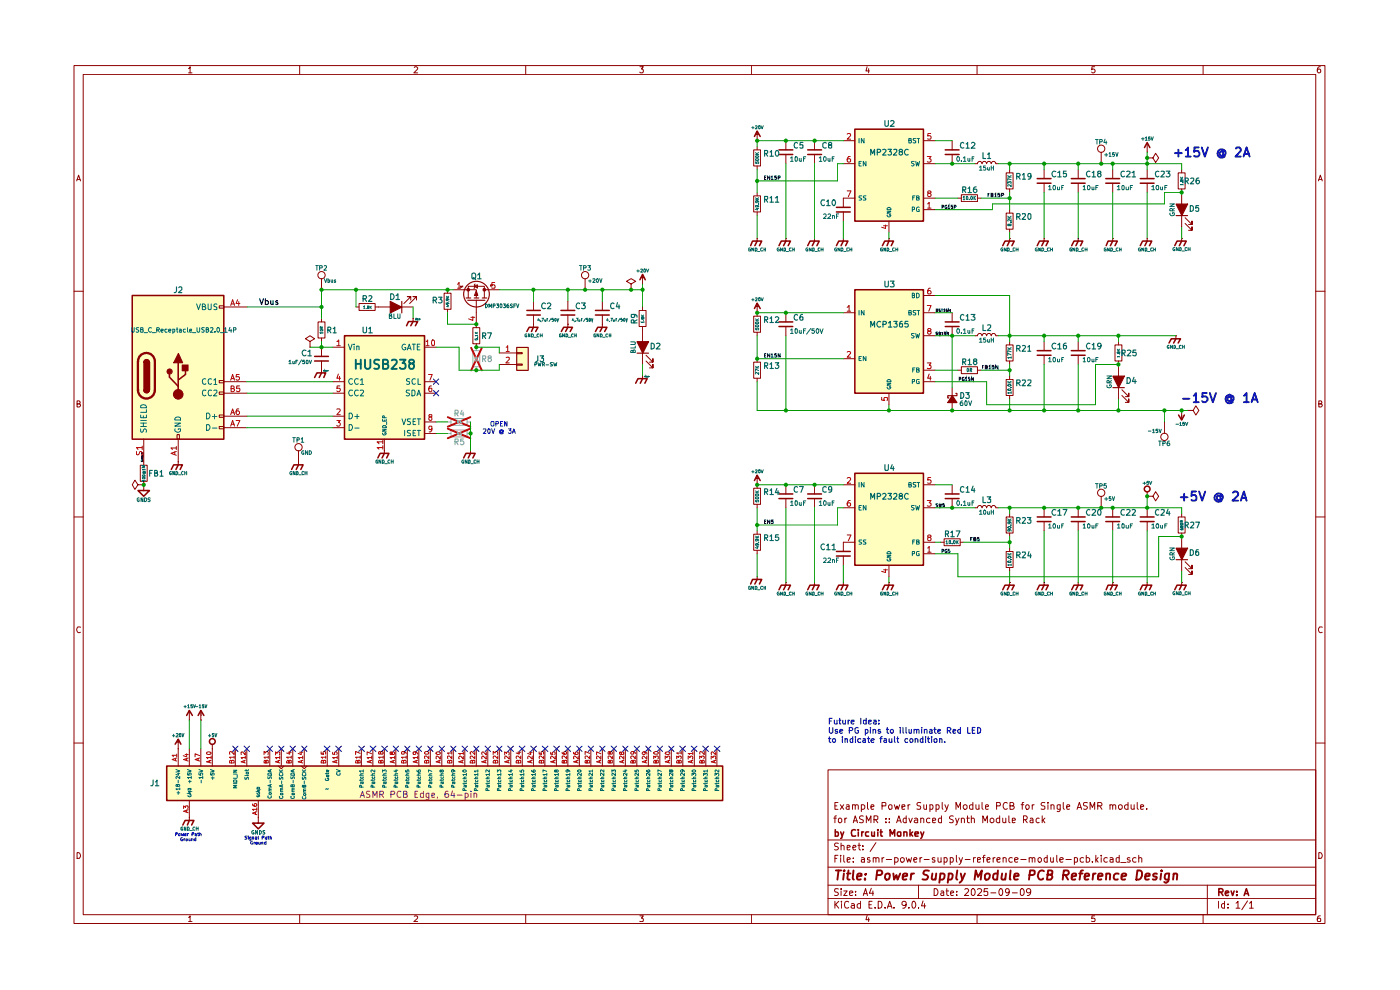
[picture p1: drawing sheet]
<svg xmlns="http://www.w3.org/2000/svg" width="297mm" height="210mm" viewBox="0 0 297 210" stroke-linecap="round" stroke-linejoin="round" font-family="sans-serif">
<g fill="none" stroke="#8d0000" stroke-width=".21">
<path d="M15.7 13.9h265.4v182h-265.4zM17.6 15.8h261.5v178.2h-261.5zM40 14.6l.3-.4v1.3M40 15.5h.7M63.6 13.9v1.9M87.9 14.3l.5-.1 .2 .4-.8 .9h.8M111.5 13.9v1.9M135.7 14.2h.8l-.4 .4 .4 .3-.1 .5-.5 .1-.2-.2M159.4 13.9v1.9M183.9 14.2l-.2 .8h.7M184.3 14.6v.9M207.3 13.9v1.9"/>
<path d="M232.2 14.2h-.5l-.1 .6 .5-.2 .2 .3v.3l-.2 .3-.5-.2M255.2 13.9v1.9M280.1 14.2l-.5 .1a.88 .88 0 0 0 .1 1.2l.4-.1 .1-.5-.3-.3h-.2l-.2 .3M16.3 38.4l.4-1.2 .4 1.2M16.3 38.1h.7M279.7 38.4l.4-1.2 .4 1.2M279.8 38.1h.6M15.7 61.8h1.9M279.1 61.8h2M16.3 85.7l.6-.1v-.5l-.6-.1v1.3h.5l.3-.4-.3-.2M279.8 85.7l.5-.1v-.5l-.5-.1v1.3h.5l.2-.4-.3-.2M15.7 109.7h1.9"/>
<path d="M279.1 109.7h2M17.1 133.1l-.6-.1a.64 .64 0 0 0-.2 .8 .64 .64 0 0 0 .8 .3M280.5 133.1l-.6-.1a.64 .64 0 0 0-.2 .8 .64 .64 0 0 0 .8 .3M15.7 157.6h1.9M279.1 157.6h2M175.7 163.3h103.4v30.7h-103.4zM175.7 178.2h103.4M176.9 173.5h.5M177.1 170.9h.4M177.4 173.1h-.3v1.4M177.8 170.2h-.7v1.5h.7M177.9 178.9h-.8a.5 .5 0 0 0 .1 .6 .5 .5 0 0 0 .5 .1l.2 .4a.57 .57 0 0 1-.9 .2"/>
<path d="M177.9 173.6l.4-.1 .3 .4v.4l-.3 .2h-.2l-.2-.2zM178.3 170.7l.7 1M178.4 179.5l.1-.1a.35 .35 0 0 1 .6 .2v.7M178.4 178.8v1.5M179 170.7l-.7 1M179.2 173.5v1M179.6 170.8h.5v.9M179.6 173.5l-.3 .1-.1 .3M179.7 179.8l.7-.2-.1-.2h-.6v.8h.6M180.1 171l-.5 .2-.1 .2 .2 .3 .4-.1M180.9 170.9l.1-.2 .4 .1v.9M180.9 170.7v1"/>
<path d="M180.9 179.8l.7-.2-.2-.3-.4 .1-.1 .6 .2 .3 .4-.1M181 174.5l.4-1.4 .5 1.4M181.1 174.1h.7M181.4 170.9a.34 .34 0 0 1 .4-.2 .34 .34 0 0 1 .3 .2v.8M182 179.3h.6M182.2 178.8v1.2l.4 .3M182.7 170.8a.5 .5 0 0 1 .8 .1l-.2 .7h-.6M182.7 170.7v1.5M183.1 179.4v.2M183.1 173.1h-.6a.56 .56 0 0 0 0 .7 .56 .56 0 0 0 .6 .2v.4h-.8M183.8 174.5v-1.4l.5 1 .5-1v1.4M184 170.2v1.2l.3 .3"/>
<path d="M184.8 171.2l.6-.2-.2-.3-.4 .1v.6l.1 .3 .4-.1M185.4 173.9l.7-.1 .1-.6-.2-.1h-.6v1.4M185.7 173.9l.5 .6M185.8 178.7l-1.2 1.9M187.1 170.9h.8v-.5l-.2-.2h-.6v1.5M187.9 174.4v.1M187.9 173.6v.2M188.5 170.9l.2-.2 .5 .1v.7l-.5 .2-.2-.3zM188.7 174.4v.1M188.7 173.6v.2M189.7 170.7l.3 1 .3-.8 .2 .8 .4-1M190.2 174.5l.5-1.4 .5 1.4"/>
<path d="M190.4 174.1h.6M191.3 171.2l.7-.2-.2-.3-.5 .1v.8h.6M192.2 173.6l-.4-.1-.2 .4v.4l.2 .2 .4-.1M192.2 173.1v1.4M192.6 170.7v1M192.8 173.5l.3 1 .4-1M193.1 170.7l-.5 .2M194 173.6h.6l.1 .9M194.7 174h-.5l-.3 .2 .3 .3 .5-.1M195.3 173.7l.1-.1a.35 .35 0 0 1 .6 .2v.7M195.3 170.3h-.6l-.2 .2 .2 .4a.5 .5 0 0 1 .5 .1 .5 .5 0 0 1 0 .6h-.7M195.3 173.5v1"/>
<path d="M196 170.7l.1 .9 .3 .1 .1-.2M196.5 170.7v1M197.3 173.6h-.6l-.2 .7a.5 .5 0 0 0 .8 .1M197.3 170.8l.4-.1 .2 .2-.1 .7h-.5M197.3 170.7v1.5M197.8 174h.7l-.2-.5-.5 .1v.8h.6M198.6 170.8l.4-.1 .2 .2-.1 .7h-.5M198.6 170.7v1.5M199.7 173.6l-.4-.1-.2 .4v.5h.6M199.7 173.1v1.4M199.9 170.2v1.2l.1 .3M200.4 170.7l.5 1"/>
<path d="M201.2 170.7l-.5 1.3-.3 .2M202.2 173.1h-.5l-.3 .3 .2 .3 .6 .3v.4h-.8M202.7 173.5l.3 1M202.8 171.7v-1.5l.5 1.1 .5-1.1v1.5M203.5 173.5l-.5 1.3-.3 .2M203.9 173.7l.1-.1a.35 .35 0 0 1 .6 .2v.7M203.9 173.5v1M204.4 170.9a.45 .45 0 0 1 .4-.2 .45 .45 0 0 1 .4 .2v.5l-.4 .3-.4-.2zM205.1 173.5h.6M205.2 173.1v1.3l.5 .1M206.1 173.7l.2-.2 .3 .1 .1 .9M206.1 173.1v1.4"/>
<path d="M206.4 170.8a.5 .5 0 0 0-.7 .1l.1 .7h.6M206.4 170.2v1.5M207 170.7v.7a.36 .36 0 0 0 .3 .3 .36 .36 0 0 0 .4-.2M207.7 170.7v1M208.3 170.2v1.2l.3 .3M208.5 174.5v-1.4l.5 1 .5-1v1.4M209.1 171.2l.6-.2-.1-.3-.5 .1v.6l.1 .3 .4-.1M210.1 173.7l.3-.2 .3 .1 .2 .7a.45 .45 0 0 1-.5 .2 .45 .45 0 0 1-.4-.2zM211.4 170.9h.8v-.6l-.8-.1v1.5M212.1 173.6h-.6l-.2 .7a.5 .5 0 0 0 .8 .1M212.1 173.1v1.4M212.7 173.5v.9l.3 .1 .4-.1"/>
<path d="M213.4 173.5v1M213.7 170.4l-.1-.1a.48 .48 0 0 0-.7 .2 .65 .65 0 0 0 0 .9 .65 .65 0 0 0 .8 .1M214 173.1v1.3l.3 .1M214.3 170.9h.6l.2-.3-.1-.2-.7-.2v1.5h.5l.3-.2 .1-.3-.2-.3h-.2M214.8 174h.6l-.1-.4h-.5v.8h.5M216.6 170.7h.6M217.1 173.9h.6a.45 .45 0 0 0 .2-.4 .45 .45 0 0 0-.2-.4h-.6v1.4M217.2 170.2l-.3 .1v1.4M217.4 173.9l.5 .6M217.6 170.9l.2-.2h.3l.2 .2v.5l-.2 .3-.4-.2zM218.6 173.6h.5v.9M219 170.7v1"/>
<path d="M219.1 174h-.4l-.2 .2 .2 .3 .4-.1M219.4 170.7l-.4 .2M220.4 173.6l-.4-.1-.2 .4v.4l.2 .2 .4-.1M221.1 173.1v1.4M221.3 174l.4 .5M221.7 170.3l-.5-.1-.4 .3 .2 .4 .7 .2v.4l-.3 .2-.6-.1M221.7 173.5l-.6 .6M222.3 170.2v.2M222.3 170.7v1M223 170.9v-.1a.35 .35 0 0 1 .6 .1v.8M223 170.7v1M224.9 170.7v1.1l-.2 .4-.4-.1"/>
<path d="M224.9 170.8l-.4-.1-.2 .2v.6l.2 .2 .4-.1M225.6 170.2v1.2l.2 .3M226.3 171.2l.6-.2-.1-.3-.4 .1-.1 .6 .2 .3 .4-.1M228.5 171.7l.5-1.5 .5 1.5M228.6 171.3h.7M230.7 170.3l-.6-.1-.2 .2v.4l.6 .2 .2 .3-.3 .4-.5-.1M231.3 171.7v-1.5l.4 1.1 .5-1.1v1.5M232.9 170.9h.7l.2-.2-.1-.3-.3-.2h-.5v1.5M233.3 170.9l.5 .8M235.5 170.9l.1-.2 .4 .1v.9M235.5 170.7v1M236 170.9a.34 .34 0 0 1 .4-.2 .34 .34 0 0 1 .3 .2v.8"/>
<path d="M237.3 170.9a.45 .45 0 0 1 .4-.2 .45 .45 0 0 1 .4 .2v.5l-.3 .3-.5-.2zM239.3 170.8a.5 .5 0 0 0-.7 .1l.1 .7h.6M239.3 170.2v1.5M240 170.7v.7a.36 .36 0 0 0 .2 .3 .36 .36 0 0 0 .4-.2M240.6 170.7v1M241.3 170.2v1.2l.2 .3M242 171.2l.6-.2v-.2h-.6v.8h.6M243.3 171.5v.2M16.3 180.9a.68 .68 0 0 1 .8 .4 .68 .68 0 0 1-.3 .8h-.5zM40 194.6l.3-.3v1.2M40 195.5h.7M63.6 194v1.9"/>
<path d="M87.9 194.4l.5-.1 .2 .3-.8 .9h.8M111.5 194v1.9M135.7 194.3h.8l-.4 .5 .4 .2-.1 .5-.7-.1M159.4 194v1.9M175.7 190.6h103.4M175.7 187.8h103.4M175.7 183.9h103.4M177.1 191.2v1.4M177.1 182.1h.4M177.3 191.8l.6 .8M177.8 181.4h-.7v1.5M177.9 188.6h-.8a.5 .5 0 0 0 .1 .5 .5 .5 0 0 0 .5 .2l.2 .4a.57 .57 0 0 1-.9 .2"/>
<path d="M177.9 191.2l-.8 .8M178.3 181.4v.2M178.3 181.9v1M178.4 188.5v.2M178.4 189v1M178.5 191.2v.1M178.5 191.7v.9M179 189h.7l-.7 1h.7M179 181.4v1.2l.2 .3M179.7 182.4l.7-.2-.1-.2h-.6v.8h.6M180 191.3a.71 .71 0 0 0-.9 .5 .71 .71 0 0 0 .5 .8l.4-.1M180.2 189.5l.7-.2v-.2l-.4-.1-.3 .2 .1 .7h.6"/>
<path d="M180.6 191.8h.6l.1 .8M181 182.7v.2M181 182v.1M181.3 192l-.5 .1-.3 .2 .3 .3h.5M181.5 189.8v.2M181.5 189.1v.1M182.6 191.8a.5 .5 0 0 0-.8 .1v.5a.5 .5 0 0 0 .8 .2M182.6 191.2v1.4M182.7 182l.4-.1 .3 .2v.8M183.1 180.1v.2M183.1 190l.5-1.5 .4 1.5M183.2 189.6h.7"/>
<path d="M183.4 182.2l-.7 .2v.4h.7M183.9 194.2l-.2 .9h.7M184.3 194.7v.8M184.4 191.9h.4M184.5 182h-.5v.3l.6 .3-.2 .3-.4-.1M184.8 188.4l-.4 1.1h.9M185 191.2h-.6v1.4h.6M185.2 189v1M185.2 182.1l.2-.2 .4 .2v.8M185.2 181.9v1M185.7 192.5v.1M185.8 182.1l.3-.2 .4 .2v.8"/>
<path d="M186.3 191.2a.74 .74 0 0 1 .8 .7 .74 .74 0 0 1-.8 .7zM187.1 181.9v1M187.5 181.9l-.4 .3M187.8 192.5v.1M188 182.3h1.2M188.3 192.6l.4-1.4 .5 1.4M188.3 192.2h.8M189.6 192.5v.1M189.8 182a.5 .5 0 0 1 .7 .2l-.1 .6h-.6M189.8 181.9v1.5M191 182.2a.45 .45 0 0 1 .4-.3 .45 .45 0 0 1 .4 .3v.4l-.3 .3-.4-.2zM192.2 191.8a.52 .52 0 0 1-.9 0l.2-.5 .4-.1 .3 .1a.88 .88 0 0 1-.7 1.3"/>
<path d="M192.2 181.9l.4 1 .2-.7 .3 .7 .3-1M192.8 192.5v.1M193.5 191.3l.3-.1a.78 .78 0 0 1 .5 .7 .78 .78 0 0 1-.5 .7l-.3-.1v-.4zM193.9 182.4l.6-.2-.1-.3-.5 .2v.5l.1 .3 .4-.1M194.8 192.5v.1M194.8 187.8v2.8M195.2 181.9v1M195.6 181.9l-.4 .3M195.8 191.1l-.3 1.1h.9M196.1 182.3h1M196.1 191.7v.9M198.2 188.5a.74 .74 0 0 1 .8 .7 .74 .74 0 0 1-.8 .8z"/>
<path d="M198.3 182l-.4-.1-.1 .2 .1 .3 .4 .1v.3h-.5M199 181.9l.1 .9 .3 .1 .2-.2M199.6 189.1h.5l.1 .9M199.6 181.9v1M200.2 189.3l-.5 .1-.1 .2 .1 .4 .5-.1M200.3 182l.4-.1 .2 .3v.6h-.6M200.3 181.9v1.5M200.7 189h.6M200.9 188.5v1.2l.4 .3M201.6 182l.4-.1 .2 .3v.6h-.6M201.6 181.9v1.5M201.7 189.5l.6-.2-.1-.3-.5 .1v.6l.1 .3 .4-.1"/>
<path d="M202.9 181.4v1.2l.1 .3M203 189.8v.2M203 189.1v.1M203.5 181.9l.4 1M204.2 181.9l-.5 1.3-.2 .2M204.7 188.7l.1-.2h.4l.3 .4-.9 1.1h.9M204.8 182.3h1M206.1 188.7l.3-.2a.78 .78 0 0 1 .5 .7 .78 .78 0 0 1-.5 .8l-.3-.3zM206.5 181.9v1M207 181.9l-.5 .3M207.3 194v1.9M207.4 188.7l.5-.2 .4 .3-.1 .4-.8 .8h.9"/>
<path d="M207.4 182.4l.6-.2-.2-.3-.4 .1v.8h.5M208.4 181.9h.6M209 181.4l-.3 .1v1.4M209.4 182.4l.6-.2-.1-.3-.5 .2v.5l.2 .3 .4-.1M209.6 188.5h-.8l-.1 .7 .3-.1 .5 .1 .1 .6-.3 .2-.6-.2M210.2 189.4h1.1M210.7 181.9v1M211.1 181.9l-.4 .3M211.5 182.4l.7-.2v-.2l-.5-.1-.2 .2 .1 .7h.6M212.2 188.5a.86 .86 0 0 1 .4 1.4l-.2 .1a.84 .84 0 0 1-.2-1.5zM212.8 182.1l.2-.2 .5 .2v.8M212.8 181.9v1"/>
<path d="M214.1 189.2l-.2 .2h-.4l-.2-.2 .1-.5 .5-.2a.98 .98 0 0 1-.2 1.5h-.2M214.8 182l-.5-.1-.3 .3v.4l.3 .3 .5-.1M214.8 189.4h1M215.2 182.4l.8-.2-.1-.2-.4-.1-.3 .2 .1 .7h.6M216.5 188.7l.3-.2a.78 .78 0 0 1 .5 .7 .78 .78 0 0 1-.5 .8l-.3-.3zM216.5 182.3h1.2M218.3 182.1l.3-.2 .4 .2v.8M218.3 181.9v1M218.7 189.2a.52 .52 0 0 1-.9 0v-.5l.5-.2a.81 .81 0 0 1 .3 .9 .81 .81 0 0 1-.7 .6M219 182.1l.1-.2 .4 .2v.8M220.2 182.2l.2-.3h.3l.2 .3v.4l-.2 .3-.4-.2zM222.2 182l-.5-.1-.2 .3 .1 .5 .1 .2 .5-.1"/>
<path d="M222.2 181.4v1.5M222.9 181.9l.1 .9 .3 .1 .2-.2M223.5 181.9v1M224.2 181.4v1.2l.1 .3M224.8 182.4l.8-.2-.1-.2-.4-.1-.3 .2 .1 .7h.6M226.1 182.3h1.2M227.9 182l.4-.1 .3 .2v.6l-.3 .2-.4-.1M227.9 181.9v1.5M229.9 182a.5 .5 0 0 0-.8 .2l.2 .6h.6M230.4 182a.5 .5 0 0 1 .8 .2l-.2 .6h-.6M230.4 181.4v1.5M231.7 182.7v.2"/>
<path d="M232.2 194.3h-.5l-.1 .5h.6v.6h-.6M232.5 181.4v1.5M232.6 182.3l.4 .6M233 181.9l-.5 .6M233.6 181.4v.2M233.6 181.9v1M234.9 182a.5 .5 0 0 0-.7 .2l.1 .6h.6M235.5 182l.4-.1 .2 .2v.8M236.1 182.2l-.6 .2v.4h.6M237.4 182l-.4-.1-.2 .2v.6l.2 .2 .4-.1M237.4 181.4v1.5M237.8 183h1.1"/>
<path d="M239.7 182l-.3-.1-.3 .2 .1 .2 .6 .3-.1 .2h-.6M241 182a.5 .5 0 0 0-.7 .2l.1 .6h.6M241.6 182.1l.2-.2 .4 .2v.8M241.6 181.4v1.5M255.2 194v1.9M256.1 187.8v6.2M258.5 191.2v1.4M259.8 191.8l-.4-.1-.3 .2v.5l.3 .2h.4M259.8 191.2v1.4M260.5 192.5v.1M260.5 191.8v.1M262.2 191.6l.4-.4v1.4"/>
<path d="M262.2 192.6h.8M264.7 191.1l-1.3 1.9M265.1 191.6l.4-.4v1.4M265.1 192.6h.8M279.8 180.9a.68 .68 0 0 1 .7 .4 .68 .68 0 0 1-.2 .8h-.5zM280.1 194.3l-.4 .1a.88 .88 0 0 0-.1 1.1h.5l.1-.5-.3-.2h-.4v.2"/>
</g>
<g fill="none" stroke="#8d0000" stroke-width=".33">
<path d="M177.2 176v1.4h.5l.2-.3-.1-.5-.6-.1M178.3 176.5l.4 .9M179 176.5l-.4 1.3-.3 .1M181.5 176.1a.64 .64 0 0 0-.8 .1 .64 .64 0 0 0 0 .8l.2 .4 .6-.1M182.1 176v.1M182.1 176.5v.9M182.8 176.5v.9M183.2 176.5h-.3l-.1 .2M184.3 176.5h-.5l-.2 .2 .1 .6 .6 .1M184.9 176.5l.1 .9 .5-.1M185.5 176.5v.9M186.2 176v.1"/>
<path d="M186.2 176.5v.9M186.7 176.5h.5M186.9 176v1.2l.1 .2h.2M188.8 177.4v-1.4l.5 1 .5-1v1.4M190.5 176.6h.6l-.1 .8-.5-.1zM191.8 176.6l.5-.1 .1 .9M191.8 176.5v.9M193.1 176v1.4M193.2 176.9l.4 .5M193.6 176.5l-.5 .5M194.1 177l.7-.2v-.3h-.6l-.1 .1 .1 .8h.6M195.3 176.5l.4 .9"/>
<path d="M196 176.5l-.5 1.3-.2 .1M258.6 189.2h.7l.2-.2-.1-.3-.3-.2h-.5v1.5M259 189.2l.5 .8M259.9 189.5l.8-.2-.1-.2-.4-.1-.3 .2 .1 .7h.6M261.2 189l.3 1 .3-1M262.4 189.8v.2M262.4 189.1v.1M263.9 190l.5-1.5 .5 1.5M264.1 189.6h.6"/>
</g>
<g fill="none" stroke="#8d0000" stroke-width=".41">
<path d="M177.3 184.6h1.2M177.9 184.6l-.3 2M179 185.3l-.1 1.3M179.1 184.6l-.1 .1h.2l-.1-.1-.1 .2M179.7 185.3h.7M180 184.6l-.2 1.7v.2l.5 .1M181.1 184.6l-.2 1.7 .2 .3M181.9 185.9l.9-.1v-.4a.64 .64 0 0 0-.9 .1v1h.7M183.5 186.3v.3M183.7 185.4v.1h-.1l.1-.1-.1 .1M186 185.6l.9-.1 .3-.2-.1-.5-.3-.2h-.7l-.2 2M187.9 185.5l.3-.2 .5 .1a1.04 1.04 0 0 1-.2 1.1h-.6l-.2-.3z"/>
<path d="M189.5 185.3l.2 1.3 .5-1 .2 1 .6-1.3M191.5 185.9l.9-.1v-.4a.64 .64 0 0 0-.9 .1v1h.8M193.3 185.3l-.1 1.3M193.9 185.3h-.2l-.4 .3M197.1 184.7h-1l-.2 .5 .1 .3a.91 .91 0 0 1 .9 .5l-.2 .5h-1M197.8 185.3l-.1 1.2 .5 .1 .3-.3M198.6 185.3l-.1 1.3M199.5 185.4h.7l.2 .2-.1 .6-.4 .4-.5-.1M199.5 185.3l-.2 1.9M201.2 185.4l.6-.1 .3 .3-.2 .9h-.8M201.3 185.3l-.2 1.9M203.1 184.6l-.3 1.7 .3 .3"/>
<path d="M203.8 185.3l.3 1.3M204.7 185.3l-.6 1.3-.5 .6M206.7 186.6l.3-2 .5 1.4 .8-1.4-.3 2M208.9 185.6a.61 .61 0 0 1 1-.1v.7a.59 .59 0 0 1-.9 .3zM211.6 185.4h-.7l-.3 .8 .4 .4 .5-.1M211.7 184.6l-.2 2M212.6 185.3l-.1 1.2a.5 .5 0 0 0 .8-.2M213.4 185.3l-.1 1.3M214.4 184.6l-.2 1.7v.2l.2 .1M215.1 185.9l1-.1-.1-.4a.57 .57 0 0 0-.8 .1v1h.7M218.4 185.6h.7l.3-.1 .1-.7-.2-.2h-.8l-.2 2M221.5 184.8l-.4-.2a.71 .71 0 0 0-.8 .5 1.19 1.19 0 0 0 .2 1.4 .62 .62 0 0 0 .8-.2"/>
<path d="M222.2 185.5h.9l.1-.7-.2-.2h-.6l-.3 2h.7l.4-.4-.1-.6-.3-.1M225.6 185.6l.9-.1 .2-.2v-.5l-.3-.2h-.7l-.3 2M226 185.6l.6 1M227.4 185.9l.9-.1v-.4l-.6-.1-.3 .2v1h.7M228.9 185.3h.8M229.8 184.6h-.3l-.2 .3-.3 1.7M230.1 185.9l1-.1-.1-.4a.57 .57 0 0 0-.8 .1v1h.7M231.9 185.3l-.1 1.3M232.4 185.3l-.5 .3M232.9 185.9l1-.1-.1-.4a.57 .57 0 0 0-.8 .1l-.1 1h.8M234.7 185.5l.1-.1a.46 .46 0 0 1 .7 .1l-.1 1.1M234.7 185.3l-.1 1.3"/>
<path d="M237.3 185.4a.69 .69 0 0 0-1 .2v.6l.1 .3h.7M238 185.9l.9-.1v-.4l-.6-.1-.3 .2v1h.7M241.3 184.6l.7 .1a1.13 1.13 0 0 1 .2 1.3 1.13 1.13 0 0 1-1.2 .6zM243 185.9l.9-.1v-.4a.64 .64 0 0 0-.9 .1v1h.7M245.4 185.4a.57 .57 0 0 0-.8 .1v.1a.61 .61 0 0 0 .8 .4v.2l-.1 .3h-.8M246.3 185.3l-.1 1.3M246.4 184.6v.2M248 185.3l-.2 1.7a.5 .5 0 0 1-.8 .1M248 185.4h-.7l-.2 .8 .3 .4 .6-.1M248.9 185.5l.4-.2 .4 .1v1.2M249 185.3l-.1 1.3"/>
</g>
<g fill="#fffebe">
<path d="M35.4 162.5h117.9v7.3h-117.9z"/>
<path d="M28.1 62.7h19.4v30.5h-19.4z"/>
<path d="M73.1 71.2h17v22h-17z"/>
<path d="M109.6 73.7h2.4v4.8h-2.4z"/>
<path d="M181.3 27.4h14.6v19.5h-14.6z"/>
<path d="M181.3 61.5h14.6v21.9h-14.6z"/>
<path d="M181.3 100.4h14.6v19.5h-14.6z"/>
</g>
<g fill="none" stroke="#8d0000" stroke-width=".21">
<path d="M68.2 59.1v2.4M46.5 64.9h1v.5h-1zM68.2 78.5h.1M68.2 73.7v1.9M68.2 76.6v2.5M29.8 98.7h1.4v3.4h-1.4zM30.5 98v.7M37.6 92.2h.5v1h-.5zM37.8 98h.1M37.8 98v.6M46.5 80.7h1v.5h-1zM46.5 83.2h1v.4h-1z"/>
<path d="M46.5 88h1v.5h-1zM46.5 90.5h1v.5h-1zM63.3 98h.1M63.3 95.6v3M81.5 95.6h.1M81.5 95.6v.6M99.8 95.6h.1M99.8 95.6v.6M29.3 102.8l-.7 1-.5-1 .5-.9 .7 .9h1.2M30.5 102.8h.1M30.5 102.1v2M37.8 158.8h.1"/>
<path d="M37.8 157.1v5.4M40.2 152.7h.1M40.2 150.8v1.9M40.2 158.8v3.7M42.6 151.2h.2M42.6 151.5h.2M42.6 151.7h.2M42.6 152.7h.1M42.6 150.8v1.9M42.6 158.8v3.7M45 158.8h.1M45 157.9v4.6"/>
<path d="M49.9 158.8v3.7M52.4 158.8v3.7M57.2 158.8v3.7M59.7 158.8v3.7M62.1 158.8v3.7M64.5 158.8v3.7M69.4 158.8v3.7M71.9 158.8v3.7M76.7 158.8v3.7M79.1 158.8v3.7M81.5 158.8v3.7M84 158.8v3.7"/>
<path d="M86.4 158.8v3.7M88.9 158.8v3.7M91.3 158.8v3.7M93.7 158.8v3.7M96.2 158.8v3.7M98.6 158.8v3.7M101 158.8v3.7M103.5 158.8v3.7M105.9 158.8v3.7M108.4 158.8v3.7M110.8 158.8v3.7M113.2 158.8v3.7"/>
<path d="M115.6 158.8v3.7M118 158.8v3.7M120.5 158.8v3.7M122.9 158.8v3.7M125.3 158.8v3.7M127.8 158.8v3.7M130.2 158.8v3.7M132.7 158.8v3.7M135.1 158.8v3.7M137.5 158.8v3.7M140 158.8v3.7M142.4 158.8v3.7"/>
<path d="M144.9 158.8v3.7M147.3 158.8v3.7M149.7 158.8v3.7M152.1 158.8v3.7M40.2 173.4h.1M40.2 169.8v4.2M54.8 173.4h.1M54.8 169.8v4.8M59 162.5l.7 .6 .5-.6M63.9 162.5l.6 .6 .6-.6"/>
<circle cx="68.2" cy="58.4" r=".77"/>
<circle cx="63.3" cy="94.9" r=".77"/>
</g>
<g fill="none" stroke="#8d0000" stroke-width=".33">
<path d="M28.1 62.7h19.4v30.5h-19.4zM66.7 75.6h3M66.7 76.6h3M68.2 79.1l-.5 1M36.3 99.6l.5-1h1.9l-.5 1M37.8 98.6l-.5 1M61.9 99.6l.5-1h1.9l-.5 1M63.3 98.6l-.5 1M66.7 80.1l.5-1h1.9l-.4 1M80.2 97.1l.4-.9h1.9l-.5 .9M81.5 96.2l-.5 .9M98.4 97.1l.4-.9h2l-.5 .9"/>
<path d="M99.8 96.2l-.5 .9M29.3 104.1h2.4l-1.2 1.2zM37.2 157.9l.6-1.1 .6 1.1M37.6 157.4h.4M39.6 151.8l.6-1.1 .6 1.1M42 151.8l.6-1.1 .7 1.1M35.4 162.5h117.9v7.3h-117.9zM38.8 175l.5-1h1.8l-.4 1M40.2 174l-.4 1M53.6 174.6h2.4l-1.2 1.2z"/>
<circle cx="45" cy="157.3" r=".61"/>
</g>
<g fill="none" stroke="#b40000" stroke-width=".21">
<path d="M37.5 160v.5M39.6 159.9v.6l-.7-.2M43.8 159.6a.61 .61 0 0 1 1 .2 .52 .52 0 0 1-.5 .3 .52 .52 0 0 1-.5-.5zM49.7 159.4v.7l-.8-.7-.2 .2 .1 .4M52 159.5v.6l-.6-.6-.3 .1 .1 .5M61.1 159.6h.7M61.5 159.4v.6l-.7-.3M63.6 159.6h.6M63.9 159.5v.6l-.7-.3M68.1 159.5v.5h.5l-.1-.4 .4-.2 .2 .2-.1 .4M70.6 159.6v.4l.5 .1-.1-.5 .4-.1 .1 .2v.4M76.4 159.8l-1-.4v.7"/>
<path d="M78.9 159.9l-1-.4v.6M80.7 159.6l.1-.1a.32 .32 0 0 1 .4 .1 .32 .32 0 0 1 0 .4h-.4l-.2-.6-.3 .2 .1 .4h.2l.1-.2M83.2 159.7l.1-.2a.33 .33 0 0 1 .4 .4l-.4 .2-.3-.6-.2 .1v.4l.2 .1 .2-.2M85.6 159.4l.2 .5-.5 .1-.1-.4 .2-.2 .5 .1 .3 .4M88 159.5l.2 .2-.2 .4-.4-.1 .1-.4a.59 .59 0 0 1 .9 .4M90.1 159.6a.5 .5 0 0 1 .5-.2 .5 .5 0 0 1 .4 .4l-.2 .2h-.6zM92.6 159.6l.5-.1 .3 .1a.45 .45 0 0 1-.4 .5 .45 .45 0 0 1-.5-.5zM95.8 159.7h-.9l.3 .3M95.8 159.4v.6M98.3 159.8h-1l.3 .3M98.3 159.5v.6M100.7 159.4v.7l-.6-.7-.4 .2 .2 .4"/>
<path d="M103.2 159.5v.6l-.7-.6-.3 .2 .1 .4M109.8 159.6h.7M110.1 159.4v.6l-.6-.3M112.3 159.6h.6M112.6 159.5v.6l-.7-.3M114.4 159.5v.5h.5l-.1-.4 .4-.2 .1 .2v.4M116.8 159.6v.4l.5 .1-.2-.2a.34 .34 0 0 1 .5-.4 .34 .34 0 0 1 .1 .6M119.2 159.6v.2l.3 .2h.6a.34 .34 0 0 0 0-.5 .34 .34 0 0 0-.4 0 .34 .34 0 0 0 0 .5h.1M121.7 159.6v.3l.4 .2 .5-.1a.31 .31 0 0 0-.1-.4 .31 .31 0 0 0-.4 0 .31 .31 0 0 0 0 .4l.2 .1M125.1 159.8l-1-.4v.7M127.5 159.9l-.9-.4v.6M129.4 159.6l.2-.2 .3 .2v.3l-.4 .1-.3-.6-.2 .5 .3 .1 .1-.2"/>
<path d="M131.8 159.7l.2-.2 .3 .1v.4l-.1 .1-.4-.1v-.4h-.4v.4l.2 .1 .2-.2M134.3 159.4l.1 .2v.4h-.4l-.2-.2 .2-.4h.4l.4 .2v.3M136.6 159.5l.2 .1a.31 .31 0 0 1 0 .4 .31 .31 0 0 1-.4 0 .31 .31 0 0 1-.1-.4l.5-.1 .4 .2v.3M138.7 159.6l.6-.2 .4 .2v.2l-.2 .2h-.6zM141.2 159.6l.6-.1 .3 .1a.51 .51 0 0 1-.5 .5 .51 .51 0 0 1-.5-.4zM144.5 159.7h-.9l.3 .3M144.5 159.4v.6M147 159.8h-1l.3 .3M147 159.5v.6M149.4 159.4v.7l-.7-.7-.3 .2 .1 .4M151.8 159.5v.6l-.7-.6-.2 .2v.4M37.2 160.9v.5"/>
<path d="M37.5 160.8l-1 .3 1 .3M37.5 160.2h-1l.3 .3M38.9 171.5v-.6l.5 .4v-.4h.4v.6M39.3 160.1h.6M39.6 160.9v.5M39.6 171.8v.4M39.9 160.8l-1 .3 1 .3M39.9 171.8l-1 .3 1 .3M42 160.9v.5M42.4 160.8l-1 .3 1 .3M42.4 160.3l-1-.4v.6M44.5 161.4v.4"/>
<path d="M44.8 161.3l-1 .3 1 .2M44.8 160.7h-1l.3 .2M44.8 160.4v.5M49.1 161.5l.2-.2 .4 .1v.4h-1v-.4l.2-.1 .2 .1v.4M49.7 160.6h-1l.2 .3M49.7 160.4v.5M51.8 161.4v.4M52 161.3l-.9 .3 .9 .2M52 160.7h-.9l.3 .2M52 160.4v.5M53.6 170.5v.3a.7 .7 0 0 0 .9 .1v-.4h-.4l-.2 .1 .2 .4M54.2 172.2v.5"/>
<path d="M54.5 172.2l-.9 .3 .9 .3M54.5 171.7h-.9l.2 .2M54.5 171.4v.5M56 160.1v-.7l.3 .3 .2-.3h.2l.2 .2-.1 .5M56.4 161.5l.1-.2 .4 .1v.4h-.9v-.4l.3-.1 .1 .1v.4M56.9 160.6h-.9l.3 .3M56.9 160.4v.5M58.5 160.1v-.6l.3 .3 .1-.3 .4 .1v.5M59.1 161.4v.4M59.3 161.3l-.8 .3 .8 .2M59.3 160.7h-.8l.2 .2M59.3 160.4v.5"/>
<path d="M61.3 161.5l.1-.2 .4 .1v.4h-1v-.3l.3-.2 .2 .5M61.8 160.6h-1l.3 .3M61.8 160.4v.5M64 161.4v.4M64.2 161.3l-1 .3 1 .2M64.2 160.7h-1l.4 .2M64.2 160.4v.5M68.6 161.5l.1-.2h.3l.1 .1v.4h-1l.2-.5 .2 .1 .1 .4M69.1 160.6h-1l.3 .3M69.1 160.4v.5M71.3 161.4v.4M71.5 161.3l-.9 .3 .9 .2"/>
<path d="M71.5 160.7h-.9l.3 .2M71.5 160.4v.5M75.9 161.5l.1-.2h.3l.1 .1v.4h-1l.2-.5 .2 .1 .1 .4M76.4 160.6h-1l.3 .3M76.4 160.4v.5M78.5 161.4v.4M78.9 161.3l-1 .3 1 .2M78.9 160.7h-1l.2 .2M78.9 160.4v.5M80.8 161.5l.1-.2h.3l.1 .1v.4h-1v-.4l.2-.1 .3 .2v.3M81.3 160.6h-1l.3 .3M81.3 160.4v.5"/>
<path d="M83.4 161.4v.4M83.7 161.3l-.9 .3 .9 .2M83.7 160.7h-.9l.2 .2M83.7 160.4v.5M85.6 161.5l.2-.2 .4 .1v.4h-1v-.4l.2-.1 .2 .1v.4M86.2 160.6h-1l.2 .3M86.2 160.4v.5M88.3 161.4v.4M88.6 161.3l-1 .3 1 .2M88.6 160.7h-1l.3 .2M88.6 160.4v.5M90.5 161.5l.1-.2 .4 .1v.4h-.9v-.4l.2-.1 .2 .1v.4"/>
<path d="M91 160.4v.5l-.5-.5-.4 .1 .1 .4M93.2 161.4v.4M93.4 161.3l-.9 .3 .9 .2M93.4 160.4v.6l-.6-.6-.3 .1 .1 .4M95.4 161.5v-.2l.4 .1v.4h-.9v-.4l.2-.1 .3 .1v.4M95.8 160.4v.5l-.4-.5-.5 .1 .1 .4M98 161.4v.4M98.3 161.3l-1 .3 1 .2M98.3 160.4v.6l-.7-.6-.3 .2v.3h.2M100.2 161.5l.1-.2 .4 .1v.4h-1v-.3l.4-.2 .1 .5M100.7 160.4v.5l-.6-.5-.4 .1v.3l.2 .1M102.9 161.4v.4"/>
<path d="M103.2 161.3l-1 .3 1 .2M103.2 160.4v.6l-.7-.6-.3 .2 .1 .3M104.6 160.1v-.7l.4 .3 .2-.3h.2l.2 .2-.1 .5M105.1 161.5l.1-.2h.3l.1 .1v.4h-1l.1-.4h.3l.1 .4M105.6 160.4v.5l-.6-.5h-.3v.5M107.1 160.1v-.6l.4 .3v-.2l.4-.1 .1 .2v.4M107.8 161.4v.4M108 161.3l-.9 .3 .9 .2M108 160.4v.6l-.6-.6-.3 .2v.3M110 161.5l.1-.2h.3l.1 .1v.4h-1l.2-.5 .2 .1 .1 .4M110.5 160.4v.5l-.6-.5h-.3v.5M112.6 161.4v.4"/>
<path d="M112.9 161.3l-1 .3 1 .2M112.9 160.4v.6l-.7-.6-.3 .2 .1 .3M114.9 161.5v-.2h.4v.1v.4h-.9l.1-.5 .3 .1 .1 .4M115.3 160.4v.5l-.5-.5h-.3v.5M117.5 161.4v.4M117.8 161.3l-1 .3 1 .2M117.8 160.4v.6l-.7-.6-.3 .2 .1 .3M119.7 161.5l.1-.2h.3l.1 .1v.4h-1v-.4l.2-.1 .3 .1v.4M120.2 160.4v.5l-.5-.5-.5 .1 .1 .4M122.3 161.4v.4M122.7 161.3l-1 .3 1 .2M122.7 160.4v.6l-.8-.6-.2 .1 .1 .4"/>
<path d="M124.5 161.5l.1-.2 .5 .1v.4h-1v-.4l.2-.1 .2 .1v.4M125.1 160.4v.5l-.6-.5-.4 .1 .1 .4M127.2 161.4v.4M127.5 161.3l-.9 .3 .9 .2M127.5 160.4v.6l-.7-.6-.2 .1v.4M129.4 161.5l.1-.2 .4 .1v.4h-.9v-.4l.2-.1 .2 .1v.4M129.9 160.4v.5l-.5-.5-.4 .1 .1 .4M132.1 161.4v.4M132.3 161.3l-.9 .3 .9 .2M132.3 160.4v.6l-.6-.6-.3 .1 .1 .4M134.3 161.5l.1-.2 .4 .1v.4h-1v-.3l.3-.2 .2 .1v.4M134.8 160.4v.5l-.5-.5-.5 .1v.3l.2 .1"/>
<path d="M137 161.4v.4M137.2 161.3l-1 .3 1 .2M137.2 160.4v.6l-.6-.6-.4 .2v.3h.2M138.7 160.9v-.5l.4 .3 .1-.3h.4v.5M139.2 161.5v-.2l.5 .1v.4h-1l.1-.4h.3l.1 .4M141.1 161v-.6l.4 .3 .2-.3h.2l.2 .1-.1 .5M141.8 161.4v.4M142.1 161.3l-1 .3 1 .2M143.6 160.9v-.5l.4 .3v-.3h.4v.5M144 161.5l.1-.2h.3l.1 .1v.4h-.9l.1-.5 .3 .1v.4M146 161v-.6l.4 .3 .2-.3h.2l.2 .2-.1 .4M146.7 161.4v.4"/>
<path d="M147 161.3l-1 .3 1 .2M148.4 160.9v-.5l.4 .3 .1-.3h.4v.5M148.9 161.5l.1-.2h.3l.1 .1v.4h-1l.2-.5 .2 .1 .1 .4M150.9 161v-.6l.4 .3 .1-.3h.3l.1 .2v.4M151.5 161.4v.4M151.8 161.3l-.9 .3 .9 .2"/>
</g>
<g fill="none" stroke="#006664" stroke-width=".21">
<path d="M37.3 163.2l.8 .3-.8 .3M37.6 168.2h.5M37.6 166.6l.2-.2 .3 .2v.2h-.4l-.2-.4-.2 .3h.3M37.6 164h.5M37.8 165.5v.6M37.8 167.9v.6M37.9 164v.4l-.6-.1M38.1 167.4h-.8l.3 .1M38.1 164.7v.5l-.5-.5-.3 .1 .1 .4M38.1 167.1v.4M39.8 164v.4h.4l-.1-.4h.3l.2 .1-.1 .3M39.8 163.2l.8 .3-.8 .3"/>
<path d="M39.9 168.6v.3l.2 .1 .4-.1-.1-.4h-.1v.2M39.9 167.9h.6l-.6 .4h.6M39.9 167.3l.5-.1 .1 .4h-.6zM40 165.7h.6M40.2 165.5v.6M40.6 164.9h-.8l.2 .3M40.6 164.7v.5M42.2 164v.4h.4l-.1-.4h.3l.2 .1-.1 .3M42.2 163.2l.8 .3-.8 .3M42.7 165.5v.6M43 164.9h-.8l.2 .3M43 164.7v.5"/>
<path d="M44.6 164v.4h.4v-.4h.3l.1 .1v.3M44.6 163.2l.8 .3-.8 .3M44.8 165h.6M45.1 164.8v.5M49.5 163.4h.7l-.7 .4h.7M49.5 166.2h.7M49.5 165.1h.7M49.5 164.2h.7M49.6 165.5h.6v.4h-.7zM50.2 166.6h-.7l.6 .3-.6 .2h.7M50.3 164.4v.5M52 164.8v.5h.1l.3-.4 .2-.1 .1 .5"/>
<path d="M52.2 163.2v.3M52.3 163.8h.4l-.1 .4-.4-.2zM52.7 164.4l-.7 .1M52.7 163.2l-.1 .3h-.6M54.5 167.6h.6l-.6 .3h.6M54.6 168.7v.3h.2l.1-.3h.2v.3M54.6 168.1v.4l.5-.1v-.3l-.3 .1M54.6 167h.4l.1 .3h-.6zM56.8 164.8l.1 .4h.2l.2-.4h.3v.4M56.8 164.1l.4-.1h.3l.1 .4h-.8zM56.9 168.8l-.1 .4 .4 .1 .4-.1-.1-.4M57.1 168.2h.5v.2l-.4 .1z"/>
<path d="M57.1 167.8h.5M57.3 165.5v.6M57.4 163.3v.4M57.4 166.5v.3M57.6 167.4h-.4v.4M57.6 167.1h-.5l.1 .3M57.6 166.4l-.8 .2 .8 .3M57.6 163.2l-.8 .3 .8 .3M59.3 164.8v.5h.3l.2-.5 .2 .1v.4M59.3 163.8h.7M59.3 163.3l.4 .5M59.3 168.9v.3l.3 .2 .4-.2-.1-.3"/>
<path d="M59.3 164.1v.3l.3 .2 .4-.2-.1-.3M59.5 168.3h.5v.3h-.5zM59.5 167.9h.5M59.8 165.7v.5M59.8 166.6v.3M60 167.5h-.4v.4M60 167.2h-.4v.3M60 166.5l-.7 .2 .7 .3M60 163.3l-.4 .3M61.7 164.8l.1 .4h.1l.3-.4h.2v.4M61.7 164.1l.3-.1h.4v.4h-.7zM61.8 168.9l-.1 .3 .3 .2 .4-.2v-.3"/>
<path d="M61.9 168.3h.5v.3h-.5zM61.9 167.9h.5M62 166.6l.1-.1h.3v.4h-.7l.1-.4 .2 .1v.3M62.2 163.3v.4M62.2 165.5v.6M62.4 167.5h-.4v.4M62.4 167.2h-.4v.3M62.4 163.2l-.7 .3 .7 .3M64.1 164.8l.1 .5h.3l.1-.5 .3 .1v.4M64.1 163.8h.8M64.1 163.3l.4 .5M64.2 169l-.1 .3 .2 .2h.4l.2-.2-.1-.3"/>
<path d="M64.2 164.1l-.1 .3 .4 .2 .4-.2-.1-.3M64.4 168.4l.4-.1 .1 .4h-.4h-.1zM64.4 168h.5M64.5 166.7v-.1h.4v.4h-.8l.1-.4h.3v.4M64.5 165.7v.5M64.9 167.7h-.5l.1 .3M64.9 167.4h-.5l.1 .3M64.9 163.3l-.4 .3M69 165.2l.2 .4 .5-.1v-.4h-.3v.2M69.3 164v.2M69.4 164.4l.2 .4 .2-.1-.1-.3M69.7 163.4v.3h-.4v-.3l.1-.1 .1 .4"/>
<path d="M69.8 164.4h-.5v.4M69.8 164l-.1 .1h-.7M71.4 163.2l.8 .3-.8 .3M71.5 164l-.1 .2 .2 .2h.4l.2-.2-.1-.2M76.3 164.4h.8M76.5 165.3v.4M76.6 164.8v.3h.4v-.3M76.7 167v-.4h-.4v.4h.8M76.7 165.9l.1 .3 .3-.1-.1-.2M77.1 165.9h-.5v.3M77.1 165.3l-.1 .2h-.7M77.1 164.1h-.5v.3"/>
<path d="M77.1 163.5h-.8l.2 .3M77.1 163.3v.5M78.7 164.4h.8M78.9 165.3v.4M79 164.8v.3h.4v-.3M79.1 167v-.4h-.3l-.1 .4h.8M79.2 165.9l.1 .3 .2-.1-.1-.2M79.5 165.9h-.5v.3M79.5 165.3l-.1 .2h-.7M79.5 164.1h-.5v.3M79.5 163.3v.5l-.6-.5-.2 .2 .1 .3M81.1 163.8v-.5l.4 .2v-.1l.3-.1 .1 .2v.3"/>
<path d="M81.1 164.4h.8M81.4 165.3v.4M81.5 164.8v.3h.4v-.3M81.5 167v-.4h-.3l-.1 .4h.8M81.6 165.9v.3l.3-.1v-.2M81.9 165.9h-.4v.3M81.9 165.3v.2h-.8M81.9 164.1h-.4v.3M83.6 164.4h.8M83.8 165.3v.4M83.8 163.4h.6M83.9 164.8v.3h.4v-.3"/>
<path d="M84 167v-.4h-.4v.4h.8M84.1 165.9v.3l.3-.1-.1-.2M84.1 163.3v.5l-.5-.3M84.4 165.9h-.5v.3M84.4 165.3l-.1 .2h-.7M84.4 164.1h-.5v.3M86 163.4v.3l.4 .1-.1-.4 .4-.1v.5M86 164.4h.7M86.3 165.3v.4M86.3 164.8v.3h.4v-.3M86.4 167v-.4h-.3l-.1 .4h.7M86.4 165.9l.1 .3h.2v-.3h-.4v.3"/>
<path d="M86.7 165.3v.2h-.7M86.7 164.1h-.4v.3M88.4 163.4v.2l.4 .2 .4-.1v-.3h-.4l.1 .4M88.4 164.4h.8M88.7 165.3v.4M88.8 164.8v.3h.4v-.3M88.9 167l-.1-.4h-.4v.4h.8M88.9 165.9v.3h.3v-.3h-.4v.3M89.2 165.3v.2h-.8M89.2 164.1h-.4v.3M90.9 164.4h.7M91.1 165.3v.4"/>
<path d="M91.2 164.8v.3h.3l.1-.3M91.3 167l-.1-.4h-.3v.4h.7M91.3 165.9l.1 .3h.2v-.3h-.4v.3M91.6 165.3v.2h-.7M91.6 164.1h-.4v.3M91.6 163.6l-.7-.3v.5M93.3 164.4h.8M93.6 164.8v.3h.4l.1-.3M93.6 165.3v.4M93.6 163.5l.2-.2 .3 .1v.3l-.2 .1-.3-.1-.1-.4-.2 .1v.3l.2 .1 .1-.2M93.7 167l-.1-.4h-.3v.4h.8M93.7 165.9l.1 .3h.3v-.3h-.5v.3"/>
<path d="M94.1 165.3v.2h-.8M94.1 164.1h-.5v.3M95.8 164.4h.7M96 164.8l.1 .3h.3l.1-.3M96 165.3v.4M96.1 163.3l.1 .3-.1 .2-.3-.1v-.3l.1-.1 .6 .2v.2M96.2 167l-.1-.4h-.3v.4h.7M96.2 165.9v.3h.3v-.3h-.5v.3M96.5 165.3v.2h-.7M96.5 164.1h-.5l.1 .3M98.2 165.2h.7M98.3 163.4h.5v.3a.42 .42 0 0 1-.6-.2z"/>
<path d="M98.4 165.5l.1 .3h.3l.1-.3M98.4 166.1v.3M98.6 167.7l-.1-.4h-.2l-.1 .4h.7M98.6 166.6l.1 .4h.2v-.4h-.5v.4M98.9 166.1v.1h-.7M98.9 164.8h-.5l.1 .4M98.9 164.3h-.7l.2 .2M98.9 164v.5M100.6 165.2h.8M100.9 165.5l.1 .3h.3l.1-.3M100.9 166.1v.3M101 167.7v-.4h-.3l-.1 .4h.8"/>
<path d="M101 166.6l.1 .4h.3v-.4h-.5v.4M101.4 166.1v.1h-.8M101.4 164.8h-.5l.1 .4M101.4 164.3h-.8l.2 .2M101.4 163.5h-.8l.2 .3M101.4 163.3v.5M101.4 164v.5M103.1 165.2h.7M103.3 165.5l.1 .3h.3l.1-.3M103.3 166.1v.3M103.5 167.7l-.1-.4h-.3v.4h.7M103.5 166.6v.3l.3 .1v-.4h-.5v.4"/>
<path d="M103.8 166.1v.1h-.7M103.8 164.8h-.5l.1 .4M103.8 164.3h-.7l.1 .2M103.8 163.3v.5l-.6-.5-.1 .1v.4M103.8 164v.5M105.5 163.8v-.5l.3 .2 .1-.2 .3 .1v.4M105.5 165.2h.7M105.8 165.5v.3h.4v-.3M105.8 166.1v.3M105.8 167.7v-.4h-.3v.4h.7M105.9 166.6l.1 .4h.2v-.4h-.4v.4M106.2 166.1v.1h-.7"/>
<path d="M106.2 164.8h-.4v.4M106.2 164.3h-.7l.2 .2M106.2 164v.5M107.9 165.2h.8M108.2 165.5l.1 .3h.3v-.3M108.2 163.4h.5M108.2 166.1v.3M108.3 167.7v-.4h-.3l-.1 .4h.8M108.4 166.6v.4l.3-.1-.1-.3M108.4 163.3v.5l-.5-.3M108.7 166.6h-.5v.4M108.7 166.1l-.1 .1h-.7"/>
<path d="M108.7 164.8h-.5l.1 .4M108.7 164.3h-.8l.2 .2M108.7 164v.5M110.3 163.4v.3l.4 .1-.1-.4 .4-.1 .1 .2-.1 .3M110.3 165.2h.8M110.6 165.5v.3h.4v-.3M110.6 166.1v.3M110.7 167.7v-.3l-.3-.1-.1 .4h.8M110.8 166.6l.1 .4 .2-.1-.1-.3M111.1 166.6h-.5v.4M111.1 166.1l-.1 .1h-.7M111.1 164.8h-.5v.4"/>
<path d="M111.1 164.3h-.8l.3 .2M111.1 164v.5M112.7 163.4l.4 .4h.3l.2-.2-.2-.3-.3 .1v.3l.1 .1M112.7 165.2h.9M113 166.1v.3M113.1 165.5v.3h.4v-.3M113.2 167.7v-.3l-.4-.1-.1 .4h.9M113.2 166.6l.1 .4 .3-.1-.1-.3M113.6 166.6h-.5v.4M113.6 166.1l-.1 .1h-.8M113.6 164.8h-.5v.4M113.6 164.3h-.9l.3 .2"/>
<path d="M113.6 164v.5M115.2 165.2h.8M115.4 166.1v.3M115.5 165.5v.3h.4v-.3M115.6 167.7v-.3l-.3-.1-.1 .4h.8M115.7 166.6l.1 .4 .2-.1-.1-.3M116 166.6h-.5v.4M116 166.1l-.1 .1h-.7M116 164.8h-.5v.4M116 164.3h-.8l.2 .2M116 163.6l-.8-.3v.5M116 164v.5"/>
<path d="M117.6 165.2h.8M117.9 166.1v.3M117.9 165.5v.3h.5v-.3M117.9 163.5l.2-.2 .3 .2-.1 .3-.4-.2v-.2l-.1-.1-.2 .2 .2 .3 .1-.2M118 167.7v-.3l-.3-.1-.1 .4h.8M118.1 166.6v.4l.3-.1v-.3M118.4 166.6h-.5v.4M118.4 166.1v.1h-.8M118.4 164.8h-.5v.4M118.4 164.3h-.8l.3 .2M118.4 164v.5M120.1 165.2h.8"/>
<path d="M120.3 166.1v.3M120.4 165.5v.3h.4v-.3M120.4 163.3l.2 .1v.3l-.4 .1-.1-.2 .1-.3h.4l.3 .4M120.5 167.7v-.3l-.4-.1v.4h.8M120.6 166.6v.4l.3-.1-.1-.3M120.9 166.6h-.5v.4M120.9 166.1l-.1 .1h-.7M120.9 164.8h-.5v.4M120.9 164.3h-.8l.2 .2M120.9 164v.5M122.5 165.2h.8M122.6 163.4a.37 .37 0 0 1 .4-.1 .37 .37 0 0 1 .2 .4 .37 .37 0 0 1-.4 .1 .37 .37 0 0 1-.2-.4z"/>
<path d="M122.7 166.1v.3M122.8 165.5v.3h.4v-.3M122.9 167.7v-.3l-.3-.1-.1 .4h.8M122.9 166.6l.1 .4 .3-.1-.1-.3M123.3 166.6h-.5v.4M123.3 166.1l-.1 .1h-.7M123.3 164.8h-.5v.4M123.3 164v.5l-.6-.5-.2 .2 .1 .3M124.9 165.2h.8M125.2 166.1v.3M125.3 165.5v.3h.4v-.3M125.3 167.7v-.3l-.3-.1-.1 .4h.8"/>
<path d="M125.3 166.6l.1 .4h.3v-.4h-.4v.4M125.7 166.1v.1h-.8M125.7 164.8h-.4v.4M125.7 164v.5l-.5-.5-.3 .1 .1 .4M125.7 163.5h-.8l.3 .3M125.7 163.3v.5M127.4 165.2h.7M127.6 166.1v.3M127.7 165.5v.3h.3l.1-.3M127.8 167.7l-.1-.4h-.2l-.1 .4h.7M127.8 166.6l.1 .4h.2v-.4h-.4v.4M128.1 166.1v.1h-.7"/>
<path d="M128.1 164.8h-.4v.4M128.1 164v.5l-.5-.5-.2 .1 .1 .4M128.1 163.3v.5l-.5-.5-.2 .1 .1 .4M129.8 163.8v-.5l.3 .2 .1-.2h.3v.5M129.8 165.2h.7M130.1 165.5v.3h.4v-.3M130.1 166.1v.3M130.2 167.7l-.1-.4h-.2l-.1 .4h.7M130.2 166.6l.1 .4h.2v-.4h-.4v.4M130.5 166.1v.1h-.7M130.5 164.8h-.4v.4M130.5 164v.5l-.4-.5-.3 .1 .1 .4"/>
<path d="M132.3 165.2h.7M132.5 165.5l.1 .3h.3l.1-.3M132.5 163.4h.5M132.5 166.1v.3M132.7 167.7l-.1-.4h-.3v.4h.7M132.7 166.6v.4h.3v-.4h-.5v.4M132.7 163.3v.5l-.5-.3M133 166.1v.1h-.7M133 164.8h-.5l.1 .4M133 164v.5l-.5-.5-.2 .1v.4M134.7 163.4v.3l.3 .1-.1-.3 .2-.2 .3 .1-.1 .4M134.7 165.2h.7"/>
<path d="M134.9 165.5l.1 .3h.3l.1-.3M134.9 166.1v.3M135.1 167.7l-.1-.4h-.2l-.1 .4h.7M135.1 166.6l.1 .4h.2v-.4h-.5v.4M135.4 166.1v.1h-.7M135.4 164.8h-.5l.1 .4M135.4 164v.5l-.5-.5-.2 .1 .1 .4M137.1 163.4v.2l.4 .2 .4-.1v-.3l-.4-.1-.1 .2 .1 .3M137.1 165.2h.8M137.4 165.5l.1 .3h.3l.1-.3M137.4 166.1v.3M137.5 167.7v-.4h-.3l-.1 .4h.8"/>
<path d="M137.5 166.6l.1 .4h.3v-.4h-.5v.4M137.9 166.1v.1h-.8M137.9 164.8h-.5l.1 .4M137.9 164v.5l-.7-.5v.5M139.6 165.2h.7M139.8 165.5l.1 .3h.3l.1-.3M139.8 166.1v.3M140 167.7l-.1-.4h-.2l-.1 .4h.7M140 166.6v.3l.3 .1v-.4h-.5v.4M140.3 166.1v.1h-.7M140.3 164.8h-.5l.1 .4M140.3 164v.5l-.6-.5v.5"/>
<path d="M140.3 163.6l-.7-.3v.5M142 165.2h.7M142.3 165.5v.3h.4v-.3M142.3 166.1v.3M142.3 167.7v-.4h-.3v.4h.7M142.3 163.5l.1-.2 .3 .1v.3l-.1 .1-.3-.1-.1-.4-.2 .1 .1 .4 .2-.2M142.4 166.6v.3l.3 .1v-.4h-.4v.4M142.7 166.1v.1h-.7M142.7 164.8h-.4v.4M142.7 164v.5l-.5-.5-.2 .1v.4M144.4 165.2h.8M144.7 165.5l.1 .3 .4-.1-.1-.2"/>
<path d="M144.7 166.1v.3M144.8 167.7v-.4h-.4v.4h.8M144.8 163.3v.5l-.4-.2 .1-.3h.4l.3 .4M144.9 166.6v.4l.3-.1-.1-.3M145.2 166.6h-.5v.4M145.2 166.1l-.1 .1h-.7M145.2 164.8h-.5l.1 .4M145.2 164v.5l-.6-.5-.2 .2v.3M146.8 164.5v-.5l.3 .3v-.2l.4-.1 .1 .2-.1 .3M146.8 165.2h.8M146.9 163.4a.37 .37 0 0 1 .4-.1 .37 .37 0 0 1 .2 .4 .37 .37 0 0 1-.4 .1 .37 .37 0 0 1-.2-.4zM147.1 165.5v.3h.4v-.3"/>
<path d="M147.1 166.1v.3M147.2 167.7v-.3l-.3-.1-.1 .4h.8M147.3 166.6l.1 .4 .2-.1-.1-.3M147.6 166.6h-.5v.4M147.6 166.1l-.1 .1h-.7M147.6 164.8h-.5v.4M149.2 164.5v-.5l.4 .3v-.2l.3-.1 .2 .2-.1 .3M149.2 165.2h.9M149.6 165.5v.3h.4v-.3M149.6 166.1v.3M149.6 167.7v-.3l-.3-.1-.1 .4h.9M149.7 166.6l.1 .4 .3-.1-.1-.3"/>
<path d="M150.1 166.6h-.5v.4M150.1 166.1l-.1 .1h-.8M150.1 164.8h-.5v.4M150.1 163.5h-.9l.3 .3M150.1 163.3v.5M151.7 164.5v-.5l.3 .3v-.2l.3-.1 .2 .2-.1 .3M151.7 165.2h.8M151.9 166.1v.3M152 165.5v.3h.4v-.3M152.1 167.7v-.3l-.3-.1-.1 .4h.8M152.2 166.6v.4l.3-.1-.1-.3M152.5 166.6h-.5v.4"/>
<path d="M152.5 166.1l-.1 .1h-.7M152.5 164.8h-.5v.4M152.5 163.3v.5l-.6-.5-.2 .2 .1 .3"/>
</g>
<path d="M30 97.7v.2l.2-.2 .2 .2M30 96.8v.1h.4v-.1M30 96.1l.3-.1 .1 .3h-.4zM30 97.5h.4M30 97.3h.4M30 97.1h.4M30.1 96.8v.1M30.1 97.3v.2M30.4 96.4v.2h-.4M199.8 116.9l.4-.1-.1-.3h-.3v.8M200.8 116.6l-.1-.1-.2 .2v.4l.2 .2 .2-.1v-.3h-.2M201.5 116.5h-.4v.4h.4v.2l-.1 .2-.3-.1" fill="none" stroke="#0f0f0f" stroke-width=".21"/>
<path d="M29.3 76.7v6.1" fill="none" stroke="#8d0000" stroke-width=".49"/>
<path d="M30.5 76.9h1.2v5.7h-1.2z" fill="#8d0000"/>
<path d="M30.5 76.9a.61 .61 0 0 1 .6-.6 .61 .61 0 0 1 .6 .6M30.5 76.9h1.3v5.7h-1.3z" fill="none" stroke="#8d0000" stroke-width=".24"/>
<path d="M32.8 76.6a1.79 1.79 0 0 0-1.8-1.7 1.79 1.79 0 0 0-1.7 1.8M29.3 82.8a1.79 1.79 0 0 0 1.8 1.7 1.79 1.79 0 0 0 1.7-1.7" fill="none" stroke="#8d0000" stroke-width=".49"/>
<path d="M30.7 76.5a.61 .61 0 0 1 .6-.1 .61 .61 0 0 1 .4 .5h-1.2z" fill="#8d0000"/>
<path d="M30.5 76.9a.61 .61 0 0 1 .6-.6 .61 .61 0 0 1 .6 .6M30.5 82.7a.61 .61 0 0 0 .6 .6 .61 .61 0 0 0 .6-.6" fill="none" stroke="#8d0000" stroke-width=".24"/>
<path d="M30.5 82.7h1.2a.61 .61 0 0 1-.6 .6 .61 .61 0 0 1-.6-.6z" fill="#8d0000"/>
<path d="M30.5 82.7a.61 .61 0 0 0 .6 .6 .61 .61 0 0 0 .6-.6" fill="none" stroke="#8d0000" stroke-width=".24"/>
<path d="M32.8 76.7v6.1" fill="none" stroke="#8d0000" stroke-width=".49"/>
<circle cx="35.9" cy="78.8" r=".53" fill="#8d0000"/>
<circle cx="36" cy="78.8" r=".53" fill="none" stroke="#8d0000" stroke-width=".24"/>
<path d="M37.8 75l.9 1.9h-1.8z" fill="#8d0000"/>
<path d="M37.8 75l.9 1.9h-1.8z" fill="none" stroke="#8d0000" stroke-width=".24"/>
<path d="M37.8 77v5.8" fill="none" stroke="#8d0000" stroke-width=".33"/>
<circle cx="37.8" cy="83.6" r="1.02" fill="#8d0000"/>
<circle cx="37.8" cy="83.6" r="1.02" fill="none" stroke="#8d0000" stroke-width=".21"/>
<path d="M35.9 79.3v.7l1.9 1.9M39.4 78.7v.7l-1.5 1.2" fill="none" stroke="#8d0000" stroke-width=".33"/>
<path d="M38.6 77.4h1.2v1.2h-1.2z" fill="#8d0000"/>
<path d="M38.7 77.4h1.2v1.3h-1.2zM85.2 63.9v2.5" fill="none" stroke="#8d0000" stroke-width=".24"/>
<g fill="none" stroke="#8d0000" stroke-width=".21">
<path d="M47.5 65.1h4.9M75.5 65.1h.7M76.2 64.4h3.4v1.4h-3.4zM79.6 65.1h.7M82.8 65.1h2.4M87.1 63.7v-.8h-.7h.7l-1.4 1.5M87.6 67.6h.1M87.6 67.6v.6M88.4 63.7v-.8h-.8h.8l-1.5 1.5M94.2 62.2h1.5v3.4h-1.5zM94.9 61.5v.7M94.9 65.6v.7"/>
<path d="M30.5 93.2v4.8M37.8 93.2v4.8M47.5 81h4.9M47.5 83.4h4.9M47.5 88.3h4.9M47.5 90.7h4.9"/>
</g>
<g fill="none" stroke="#b40000" stroke-width=".21">
<path d="M48.9 64.8l.4-1.2 .5 1.2M49.1 64.5h.6M50.4 63.6l-.3 .8h.8M50.6 64v.8M50.7 79.4h-.5l-.1 .6 .5-.1 .2 .5-.2 .2-.5-.1M28.9 95.8v.6a.45 .45 0 0 0 .5 0 .45 .45 0 0 0 .2-.5l.3-.1 .3 .2-.1 .5M30.2 94.9h-1.3l.4 .5M30.2 94.6v.8M37.1 95.8v.6M37.4 95.8l-1.1 .4 1.1 .4M37.4 95h-1.1l.3 .4M37.4 94.7v.7"/>
<path d="M48.9 80.6l.4-1.2 .5 1.2M48.9 88l.4-1.3 .5 1.3M48.9 90.4l.4-1.2 .5 1.2M49 82.4l.6-.1v-.4h-.6v1.2h.5l.3-.4-.4-.3M49.1 80.3h.6M49.1 87.6h.6M49.1 90h.6M50.1 89.2h.8l-.6 1.2M50.6 86.7l-.4 .1a.88 .88 0 0 0 .1 1.2h.3l.2-.3v-.3l-.2-.3h-.3l-.2 .3M50.8 81.9h-.6v.5l.6-.1v.7l-.4 .1-.2-.2"/>
</g>
<g fill="none" stroke="#006664" stroke-width=".21">
<path d="M41.7 64.5l.4 1.2 .4-1.2M42.9 65h.5l.2-.3-.3-.2h-.4v1.2h.5l.3-.4-.4-.3M44.1 64.5v.9l.3 .3 .4-.1v-1.1M46 64.5h-.4l-.2 .2v.3l.6 .2v.4h-.6M29.8 91v.5l.2 .2 .4-.2v-.3l.3-.2 .4 .2-.1 .5M29.8 88v.6h1.3v-.6M29.8 86.1a.69 .69 0 0 1 .8-.2 .69 .69 0 0 1 .5 .6h-1.3zM29.8 90.5h1.3M29.8 89.7h1.3M29.8 89.2h1.3M30.4 88.2v.4M30.4 89.7v.8"/>
<path d="M31.1 86.9v.6h-1.3M37.1 89.7h1.2l-1.2 .7h1.2M37.2 91a.63 .63 0 0 0 .3 .7 .63 .63 0 0 0 .8-.2v-.5h-.5v.1M37.2 88.7a.63 .63 0 0 1 .7-.2 .63 .63 0 0 1 .4 .6h-1.2zM43.7 80.4a.56 .56 0 0 0-.8 .5 .56 .56 0 0 0 .8 .6v-.1M43.7 82.8h-.5a.71 .71 0 0 0 .2 1.2l.3-.2M43.8 87.6h.5a.69 .69 0 0 1 .2 .8 .69 .69 0 0 1-.7 .5zM43.8 90.1h.5a.69 .69 0 0 1 .2 .8 .69 .69 0 0 1-.7 .4zM44.9 80.4h-.1a.59 .59 0 0 0-.7 .3 .59 .59 0 0 0 .1 .7l.4 .1 .3-.1M44.9 82.8a.6 .6 0 0 0-.7 .3 .6 .6 0 0 0 0 .7l.4 .2 .3-.2M45 88.4h1M45 90.8h1"/>
<path d="M45.4 80.6l.3-.3v1.2M45.4 82.8h.5l.1 .4-.7 .8h.7M45.4 81.5h.6M45.5 87.9v1"/>
</g>
<path d="M86.3 69.1l.4-.9h1.9l-.5 .9M87.6 68.2l-.5 .9" fill="none" stroke="#8d0000" stroke-width=".33"/>
<path d="M82.8 63.9l2.4 1.3-2.4 1.2z" fill="#8d0000"/>
<g fill="none" stroke="#8d0000" stroke-width=".24">
<path d="M82.8 63.9l2.4 1.3-2.4 1.2zM98.9 63.2h1M99.2 63.7h3.7M100.6 63.2h1M102.3 63.2h1M109.6 73.7h2.5v4.9h-2.5z"/>
<circle cx="101.1" cy="62.4" r="2.72"/>
</g>
<g fill="none" stroke="#8d0000" stroke-width=".21">
<path d="M124.1 59.1v2.4M136.3 58.6v1.6M65.8 72.4l-1-.5 1-.7 .9 .7-.9 .5v1.3M65.8 73.7h.1M67.5 68.3h1.4v3.4h-1.4zM68.2 67.6v.7M68.2 71.7v.7M70.6 73.7h2.5M80.3 65.1h2.5M85.2 65.1h2.4M90.1 73.7h2.4M99.3 63.2v-2.5h3.5v2.5"/>
<path d="M100.3 69.5h1.5v3.4h-1.5zM101 63.7v2.6M101 68.8v.7M101 72.9v.8M105.9 74.9h3.7M105.9 77.3h3.7M109.6 74.8h1.2v.2h-1.2zM109.6 77.2h1.2v.3h-1.2zM113.2 68.8h.1M113.2 63.9v1.9M113.2 66.8v2.6M120.5 68.8h.1"/>
<path d="M120.5 63.9v1.9M120.5 66.8v2.6M127.8 63.9v1.9M127.8 66.8v2M133.9 60.2l-1-.5 1-.6 1 .6-1 .5v1.3M133.9 61.5h.1M136.3 60.2h.1M70.6 81h2.5M70.6 83.4h2.5M70.6 88.3h2.5M70.6 90.7h2.5M81.5 93.2v2.4"/>
<path d="M90.1 81h2.4M90.1 83.4h2.4M90.1 89.5h2.4M90.1 91.9h2.4"/>
<circle cx="124.1" cy="58.4" r=".77"/>
</g>
<path d="M55.1 63.4l.4 1.2 .4-1.2M56.3 63.9l.4-.1 .2 .2v.5h-.6M56.3 63.4v1.2M57.4 63.8v.6l.2 .2 .3-.1M57.9 63.8v.8M58.9 63.9l-.2-.1-.2 .2 .5 .4-.2 .2-.3-.1" fill="none" stroke="#0f0f0f" stroke-width=".24"/>
<path d="M100.3 74.4h1.5v3.4h-1.5zM101 73.7v.7M101 77.8v.7M94.9 89.5h.8M94.9 91.9h.8M95.7 88.8h3.4v1.4h-3.4zM95.7 91.2h3.4v1.5h-3.4zM99.1 89.5h.7M99.1 91.9h.7" fill="none" stroke="#a0a0a0" stroke-width=".21"/>
<path d="M99.9 73.8l2.3 4.8M102.2 73.8l-2.3 4.8M95 88.5l4.8 2M95 90.9l4.8 2.1M99.8 88.5l-4.8 2M99.8 90.9l-4.8 2.1" fill="none" stroke="#eb0000" stroke-width=".41"/>
<g fill="none" stroke="#8d0000" stroke-width=".33">
<path d="M135.7 59.3l.6-1.1 .6 1.1M136.1 58.9h.5M73.1 71.2h17v22h-17zM111.8 70.3l.5-.9h1.8l-.5 .9M111.8 65.8h2.8M111.8 66.8h2.8M113.2 69.4l-.5 .9M119 65.8h2.9M119 66.8h2.9M119.1 70.3l.5-.9h1.8l-.4 .9M120.5 69.4l-.5 .9M126.3 65.8h2.9"/>
<path d="M126.3 66.8h2.9"/>
</g>
<g fill="none" stroke="#b40000" stroke-width=".21">
<path d="M71.5 72.4l.4-.3v1.2M71.5 73.3h.7M71.8 79.3l-.3 .9h.8M72 79.8v.8M90.4 72.4l.3-.3v1.2M90.4 73.3h.6M90.9 79.4h.8l-.5 1.2M91.8 72.1l.4 .3v.7l-.4 .2a.86 .86 0 0 1 0-1.2zM107.4 73.7l.3-.4v1.2M107.4 75.8h.6v.5l-.7 .7h.7M107.4 74.5h.6M71.5 86.8l.5-.1 .2 .3-.7 1h.7"/>
<path d="M71.5 89.2h.7l-.4 .4 .4 .2v.4l-.3 .2-.4-.2M72.1 81.9h-.6v.5l.5-.1 .2 .5-.3 .3-.4-.2M81.2 94.9h-1.2l.4 .4M81.2 93.7h-1.2l.4 .4M81.2 93.4v.7M81.2 94.5v.8M91.2 88.4l-.2-.2v-.2h.5v.4a.49 .49 0 0 0-.4 .2 .49 .49 0 0 0-.1 .5l.5 .1 .1-.2v-.4l-.1-.2M91.5 81.9h-.4l-.1 .9 .2 .3 .4-.2-.1-.6h-.5v.2M91.6 90.9l-.1 .2-.5-.1v-.6l.6 .1v.8l-.1 .2-.5 .1"/>
</g>
<g fill="none" stroke="#006664" stroke-width=".21">
<path d="M73.9 73l.4 1.2 .4-1.2M75.1 73v.1M75.1 73.4v.8M75.7 73.5h.5v.7M75.7 73.4v.8M86 73.1l-.2-.1a.61 .61 0 0 0-.5 .6 .61 .61 0 0 0 .5 .6l.3-.1v-.4h-.3M86.4 74.2l.4-1.2 .4 1.2M86.5 73.9h.6M87.5 73h.6M87.8 73v1.2M88.5 73.6h.4M89.1 73h-.6v1.2h.6"/>
<path d="M74.1 87.6h.4a.69 .69 0 0 1 .3 .8 .69 .69 0 0 1-.7 .5zM74.1 90.1h.4a.69 .69 0 0 1 .3 .8 .69 .69 0 0 1-.7 .4zM74.8 80.4a.57 .57 0 0 0-.8 .5 .57 .57 0 0 0 .7 .6l.1-.1M74.8 82.8h-.6a.63 .63 0 0 0-.2 .7 .63 .63 0 0 0 .7 .4l.1-.1M75.3 88.4h.9M75.3 90.8h.9M75.8 87.9v1M76 80.4a.57 .57 0 0 0-.8 .5 .57 .57 0 0 0 .7 .6l.1-.1M76 82.8h-.6a.63 .63 0 0 0-.2 .7 .63 .63 0 0 0 .7 .4l.1-.1M76.4 80.6l.4-.3v1.2M76.4 82.8h.6l.1 .2-.7 1h.7M76.4 81.5h.7"/>
<path d="M81.1 91h.8l-.8 .5h.8M81.1 88.9v.4h.8v-.4M81.2 91.9l-.1 .1 .2 .3h.4l.2-.3v-.2h-.3v.1M81.3 90.2h.4l.2 .4h-.8zM81.5 88.6v-.3l-.3-.1-.1 .4h.8M81.5 89.1v.2M82 89.5v.6M85.3 88.9l.4 1.2 .4-1.2M85.8 91.3v1.1M86.9 80.4h-.6v.4l.6 .2-.1 .5h-.5M86.9 82.8h-.6a.45 .45 0 0 0 0 .4 .45 .45 0 0 0 .4 .2l.2 .3-.2 .3-.5-.1M87.1 88.9h-.6l-.1 .1 .1 .3 .6 .3v.3l-.2 .2-.5-.1"/>
<path d="M87.1 91.3h-.6l-.1 .2 .1 .3 .6 .2v.3l-.7 .1M87.4 82.8h.5l.1 .2v.6l-.4 .4h-.2zM87.6 89.4h.4M87.6 91.9h.4M88.1 80.4h-.1a.59 .59 0 0 0-.6 .3 .59 .59 0 0 0 .1 .7l.3 .1 .3-.1M88.2 88.9h-.6v1.2h.6M88.2 91.3h-.6v1.1h.6M88.4 84l.5-1.2 .4 1.2M88.5 83.6h.6M88.5 88.9h.8M88.5 91.3h.8M88.7 80.3v1.2h.6"/>
<path d="M88.9 88.9v1.2M88.9 91.3v1.1"/>
</g>
<path d="M101.1 61.7l.3 1h-.7z" fill="#8d0000"/>
<path d="M101 61.7l.4 1h-.8zM102.8 61.5h.7" fill="none" stroke="#8d0000" stroke-width=".21"/>
<path d="M102.6 61.2h.3v.5h-.3z" fill="#8d0000"/>
<path d="M102.6 61.2h.3v.5h-.3z" fill="none" stroke="#8d0000" stroke-width=".21"/>
<path d="M99.1 61.2h.4v.5h-.4z" fill="#8d0000"/>
<g fill="none" stroke="#8d0000" stroke-width=".21">
<path d="M96.2 61.5h4.8v1.7M97.8 60.7v.2h.1l.1-.2h.2v.2M99.1 61.2h.4v.5h-.4zM100.6 60.7l.7-.3v.7zM100.8 60.2l-.2 .2v.8M101 66.3v2.5M103.5 61.5h2.4M104 60.4h.4v.3h-.4zM127.8 68.8h.1M127.8 68.8v.6M135.6 65.8h1.5v3.5h-1.5zM136.3 79.7h.1"/>
<path d="M136.3 65.1v.7M136.3 69.3v.7M136.3 72.4v2.5M136.3 79.7v.6M137.1 76.6l1.4 1.4v-.7v.7h-.7M137.1 75.4l1.4 1.4v-.7v.7h-.7"/>
</g>
<path d="M104.9 59.9h-.5l-.1 .7 .2-.2 .4 .1v.6h-.6M97.1 60.3l.3-.4v1.2M97.1 61.1h.6M99.9 67.3h.8M100.3 67.1v.9l-.9-.4" fill="none" stroke="#b40000" stroke-width=".21"/>
<path d="M126.3 70.3l.5-.9h2l-.5 .9M127.8 69.4l-.5 .9M134.9 81.3l.4-1h2l-.5 1M136.3 80.3l-.5 1" fill="none" stroke="#8d0000" stroke-width=".33"/>
<path d="M135.1 74.9h2.5" fill="none" stroke="#8d0000" stroke-width=".24"/>
<path d="M135.1 72.5h2.5l-1.2 2.4z" fill="#8d0000"/>
<path d="M135.1 72.5h2.5l-1.2 2.4zM236.1 82.2h2.4" fill="none" stroke="#8d0000" stroke-width=".24"/>
<path d="M136.3 70v2.4M136.3 74.9v2.4M236.5 73.2h1.5v3.4h-1.5zM237.3 72.4v.8M237.3 76.6v.7M237.3 79.7v2.5M249.5 71.2h.1M249.5 71.2v.7M238 83.9l1.5 1.5v-.8v.8h-.8M238 82.7l1.5 1.4v-.7v.7h-.8" fill="none" stroke="#8d0000" stroke-width=".21"/>
<path d="M248 72.8l.5-.9h1.9l-.5 .9M249.5 71.9l-.5 .9" fill="none" stroke="#8d0000" stroke-width=".33"/>
<path d="M236.1 79.8h2.4l-1.2 2.4z" fill="#8d0000"/>
<path d="M249.5 45.7h2.4M236.1 79.8h2.4l-1.2 2.4z" fill="none" stroke="#8d0000" stroke-width=".24"/>
<g fill="none" stroke="#8d0000" stroke-width=".21">
<path d="M233.6 32.3v2.4M243.4 32.3h.1M243.4 33.5h1.2l.6-1 .6 1-.6 1-.6-1M243.4 33.5h.1M243.4 30.4v1.9M250.7 43.3v2.4M251.4 47.4l1.5 1.5v-.8v.8h-.8M251.4 46.2l1.5 1.4v-.7v.7h-.8M221.5 72.4v2M221.5 75.4v1.9M228.7 72.4v2M228.7 75.4v1.9"/>
<path d="M237.3 77.3v2.4M237.3 82.2v2.4"/>
<circle cx="233.6" cy="31.5" r=".77"/>
</g>
<path d="M242.8 31.3l.6-1.1 .5 1.1M220 74.4h3M220 75.4h3M227.3 74.4h2.9M227.3 75.4h2.9" fill="none" stroke="#8d0000" stroke-width=".33"/>
<path d="M249.5 43.3h2.4l-1.2 2.4z" fill="#8d0000"/>
<path d="M249.5 43.3h2.4l-1.2 2.4zM202.8 83.4h.2v.5h-1.9v.5h.2" fill="none" stroke="#8d0000" stroke-width=".24"/>
<g fill="none" stroke="#8d0000" stroke-width=".21">
<path d="M159.9 31.8h1.5v3.4h-1.5zM160.6 29.8h.1M160.6 28.2v1.6M160.6 31.1v.7M160.6 35.2v.7M166.7 29.8v2M166.7 32.8v1.9M172.8 29.8v2M172.8 32.8v1.9M178.9 29.8h2.4M178.9 34.7h2.4M195.9 29.8h2.4"/>
<path d="M195.9 34.7h2.4M249.9 36.7h1.5v3.4h-1.5zM250.7 35.9v.8M159.9 41.5h1.5v3.5h-1.5zM160.6 50.6h.1M160.6 40.8v.7M160.6 45v.7M160.6 50.6v.5M166.7 50.6h.1M166.7 50.6v.5M172.8 50.6h.1M172.8 50.6v.5"/>
<path d="M178.9 50.6h.1M178.9 45v1.9M178.9 50.6v.5M181.3 42h-2.4v2M188.6 50.6h.1M188.6 46.9v2.4M188.6 50.6v.5M195.9 42h2.4M195.9 44.5h2.4M250.7 50.6h.1M250.7 40.1v3.2M250.7 45.7v2.4"/>
<path d="M250.7 50.6v.5M159.9 67.1h1.5v3.4h-1.5zM160.6 66.3h.1M160.6 64.7v2.4M160.6 70.5v.7M166.7 66.3v2M166.7 69.3v1.9M203.2 78.5h.7M203.9 77.8h3.5v1.5h-3.5zM207.4 78.5h.7M202 83.9v1.5"/>
</g>
<g fill="none" stroke="#8d0000" stroke-width=".33">
<path d="M160.1 28.9l.5-1.1 .7 1.1M160.4 28.5h.5M165.3 31.8h2.9M165.3 32.8h2.9M171.4 31.8h2.9M171.4 32.8h2.9M181.3 27.4h14.6v19.5h-14.6zM159.2 52.1l.4-1h2l-.5 1M160.6 51.1l-.5 1M165.3 52.1l.4-1h2l-.5 1M166.7 51.1l-.5 1M171.4 52.1l.4-1h2l-.5 1"/>
<path d="M172.8 51.1l-.5 1M177.4 52.1l.5-1h2l-.5 1M177.4 44h3M177.4 45h3M178.9 51.1l-.5 1M187.2 52.1l.5-1h1.9l-.5 1M188.6 51.1l-.4 1M249.2 52.1l.5-1h2l-.5 1M250.7 51.1l-.5 1M160.1 65.4l.5-1.1 .7 1.1M160.4 65h.5M165.3 68.3h2.9"/>
<path d="M165.3 69.3h2.9"/>
</g>
<g fill="none" stroke="#0f0f0f" stroke-width=".21">
<path d="M162.2 37.6h.2M162.5 37.3h-.3v.8h.3M163.3 37.3v.8l-.5-.8v.8M163.6 37.6l.2-.3v.8M163.6 38.1h.4M164.7 37.3h-.3v.3h.2l.2 .1-.1 .4-.3-.1M165.1 37.7h.3l.1-.3-.4-.1v.8M203.5 80.4h.3l-.1-.4h-.2v.8M204.5 80.1l-.2-.1-.2 .2v.4l.2 .2 .3-.1v-.3h-.2M204.8 80.3l.2-.3v.8M204.8 80.8h.4M205.8 80h-.4v.4h.4v.3h-.4"/>
<path d="M206.5 80v.8l-.4-.8v.8M198.9 106.9h-.4l.4 .4v.2h-.4M199.2 106.9l.2 .6v-.5l.2 .5 .2-.6M200.3 106.9h-.3v.3l.3-.1v.4l-.3-.1"/>
</g>
<path d="M179.7 28.5l.5-.2 .3 .2-.1 .4-.7 .6h.8M180.4 33.2a.68 .68 0 0 0-.7 .4 .68 .68 0 0 0 .3 .8l.4-.1 .1-.4-.3-.2h-.4l-.1 .2M196.7 33.2h.8l-.4 .5 .4 .2-.1 .4h-.7M197.4 28.3h-.5l-.1 .6h.6v.5h-.6M179.7 40.5h.8l-.5 1.2M187.4 47.9h.9M187.9 47.7v.8l-.9-.3M196.8 43.3l.3-.4v1.2M196.8 44.1h.7M197 41l-.2-.2 .1-.2h.5l.1 .2-.1 .2h-.4l-.2 .2v.3l.2 .2h.3l.2-.2v-.3l-.2-.2" fill="none" stroke="#b40000" stroke-width=".21"/>
<g fill="none" stroke="#006664" stroke-width=".21">
<path d="M182.2 29.4v.9M182.2 34.6h.4M182.7 34.2h-.5v1h.5M183.3 29.4v.9l-.6-.9v.9M183.7 34.2v1l-.6-1v1M192.8 29.8h.4l.1-.4h-.5v.9h.4l.2-.3-.3-.2M193.9 34.2l-.5 .1v.3l.5 .3-.2 .3-.3-.1M194.3 29.4h-.5a.42 .42 0 0 0 .1 .4 .42 .42 0 0 0 .4 .1v.3h-.6M194.3 34.2l.1 1 .3-.7 .1 .7 .3-1M194.5 29.4h.6M194.8 29.4v.9M182.8 41.5l-.6 .1 .1 .4 .5 .2-.2 .2h-.4"/>
<path d="M183.7 41.5h-.5l-.1 .2 .1 .3h.4v.4h-.5M188.2 44.8h.8l-.8 .4h.8M188.2 44.2a.43 .43 0 0 1 .5-.2 .43 .43 0 0 1 .3 .5h-.8zM188.3 45.6l-.1 .2 .2 .2h.3l.3-.2-.1-.3h-.2v.2M193.5 44.5l.5-.1-.1-.5h-.4v1M193.6 42h.3M194.1 41.5h-.5v.9M194.4 42h.4l.2-.2-.2-.3h-.4v.9h.5l.1-.4h-.2M195 44l-.2-.1-.4 .2 .2 .8h.4v-.4h-.2"/>
</g>
<path d="M202 83.9l1 1.5h-2z" fill="#8d0000"/>
<path d="M202 83.9l1 1.5h-1.9zM249.5 118.7h2.4" fill="none" stroke="#8d0000" stroke-width=".24"/>
<g fill="none" stroke="#8d0000" stroke-width=".21">
<path d="M202 29.8v2M202 32.8v1.9M206.9 34.7h.5a.49 .49 0 0 1 .4-.5 .49 .49 0 0 1 .5 .5 .49 .49 0 0 1 .5-.5 .49 .49 0 0 1 .5 .5 .49 .49 0 0 1 .5-.5 .49 .49 0 0 1 .5 .5 .49 .49 0 0 1 .5-.5 .49 .49 0 0 1 .5 .5h.4M213.5 36.7h1.4v3.4h-1.4zM214.2 35.9v.8M203.2 42h.7M203.9 41.3h3.5v1.5h-3.5zM207.4 42h.7M213.5 45.2h1.4v3.4h-1.4zM214.2 50.6h.1M214.2 40.1v.7M214.2 44.5v.7"/>
<path d="M214.2 48.6v.7M214.2 50.6v.5M159.9 76.8h1.5v3.4h-1.5zM160.6 76.1v.7M178.9 66.3h2.4M178.9 76.1h2.4M195.9 66.3h2.4M195.9 62.7h2.4M195.9 71.2h2.4M195.9 78.5h2.4M202 66.3v2M202 69.3v1.9"/>
<path d="M206.9 71.2h.5a.49 .49 0 0 1 .4-.5 .49 .49 0 0 1 .5 .5 .49 .49 0 0 1 .5-.5 .49 .49 0 0 1 .5 .5 .49 .49 0 0 1 .5-.5 .49 .49 0 0 1 .5 .5 .49 .49 0 0 1 .5-.5 .49 .49 0 0 1 .5 .5h.4M213.5 73.2h1.4v3.4h-1.4zM214.2 72.4v.8M214.2 76.6v.7M214.2 79.7v.8M160.6 80.2v.8M188.6 83.4v2.4M195.9 81h2.4M202 82.2v1.7M202 85.4v1.7M213.5 80.5h1.4v3.4h-1.4zM214.2 83.9v.7"/>
<path d="M247 89.5v2.4M250.6 88.6h.2M250.6 88.4h.2M250.6 88.2h.2M250.7 87.1h.1M250.7 87.1v1.8M251.9 87.1h1.2l.6-1 .6 1-.6 .9-.6-.9M251.9 87.1h.1M159.9 113.3h1.5v3.4h-1.5zM159.9 103.6h1.5v3.4h-1.5zM160.6 102.8h.1M160.6 101.2v2.4"/>
<path d="M160.6 107v.7M160.6 112.6v.7M160.6 116.7v.8M166.7 102.8v2M166.7 105.8v1.9M172.8 102.8v2M172.8 105.8v1.9M178.9 107.7h2.4M178.9 117.9v2M178.9 102.8h2.4M181.3 115h-2.4v2M188.6 119.9v2.4"/>
<path d="M195.9 107.7h2.4M195.9 102.8h2.4M195.9 115h2.4M195.9 117.5h2.4M199.6 115h.7M200.3 114.3h3.4v1.5h-3.4zM202 102.8v2M202 105.8v1.9M203.7 115h.7M206.9 107.7h.5a.49 .49 0 0 1 .4-.5 .49 .49 0 0 1 .5 .5 .49 .49 0 0 1 .5-.5 .49 .49 0 0 1 .5 .5 .49 .49 0 0 1 .5-.5 .49 .49 0 0 1 .5 .5 .49 .49 0 0 1 .5-.5 .49 .49 0 0 1 .5 .5h.4M213.5 117h1.4v3.4h-1.4zM213.5 109.7h1.4v3.4h-1.4z"/>
<path d="M214.2 108.9v.8M214.2 113.1v.7M214.2 116.2v.8M221.5 107.7v2M221.5 110.6v2M228.7 107.7v2M228.7 110.6v2M233.6 105.3v2.4M236 107.7v2M236 110.6v2M243.4 105.3h.1M243.4 105.3h1.2l.6-1 .6 1-.6 .9-.6-.9"/>
<path d="M243.4 104.4v.9M243.4 107.7v2M243.4 110.6v2M249.9 109.7h1.5v3.4h-1.5zM250.7 108.9v.8M250.7 113.1v.7M250.7 116.2v2.5M251.4 119.2l1.5 1.4v-.7v.7h-.8M160.6 122.3h.1M160.6 122.3v.6M166.7 123.6h.1M166.7 123.6v.5"/>
<path d="M172.8 123.6h.1M172.8 123.6v.5M178.9 123.6h.1M178.9 123.6v.5M188.6 123.6h.1M188.6 123.6v.5M214.2 123.6h.1M214.2 120.4v.7M214.2 123.6v.5M221.5 123.6h.1M221.5 123.6v.5M228.7 123.6h.1"/>
<path d="M228.7 123.6v.5M236 123.6h.1M236 123.6v.5M250.7 123.6h.1M250.7 123.6v.5M251.4 120.4l1.5 1.5v-.8v.8h-.8"/>
<circle cx="247" cy="92.7" r=".77"/>
<circle cx="233.6" cy="104.5" r=".77"/>
</g>
<g fill="none" stroke="#0f0f0f" stroke-width=".21">
<path d="M199.8 43.9l.4-.1-.1-.3h-.3v.8M200.8 43.6l-.1-.1-.2 .2v.4l.2 .2 .2-.1v-.3h-.2M201.1 43.8l.2-.3v.8M201.1 44.3h.4M202.1 43.5h-.3v.4h.3v.3h-.3M202.4 43.9h.3l.1-.2-.4-.2v.8M209.6 41.3h.2M209.9 41h-.3v.7M210.2 41.3h.4v-.3h-.4v.7h.4v-.3l-.1-.1M211 41.2l.2-.2v.7M211 41.7h.4M212.1 41h-.4v.3h.4l-.1 .4h-.3"/>
<path d="M212.4 41.4h.4l.1-.1-.1-.3h-.4v.7M162.2 75.4h.2M162.5 75h-.3v.8h.3M163.3 75v.8l-.5-.8v.8M163.6 75.2l.2-.2v.8M163.6 75.8h.4M164.7 75h-.3v.4l.2-.1 .2 .1-.1 .4-.3-.1M165.5 75v.8l-.4-.8v.8M198.6 65.8h.3v-.2h-.3v.5h.3v-.2l-.1-.1M198.9 70.4l-.4 .1 .4 .3-.1 .2-.3-.1M199.1 70.4l.2 .6 .1-.4v.4l.2-.6M199.5 65.6h-.3v.2l.3 .2-.1 .1h-.2"/>
<path d="M199.7 65.6h.3M199.8 70.6l.1-.2v.6M199.8 71h.3M199.8 65.6v.5M200.2 65.7l.1-.1v.5M200.2 66.1h.3M200.7 70.4h-.4v.3h.4l-.1 .3-.3-.1M201 65.6h-.3v.2h.3v.3h-.3M201.2 70.4v.6l-.3-.6v.6M201.6 65.6v.5l-.4-.5v.5M208.4 77.8h.2M208.7 77.5h-.3v.7"/>
<path d="M209 77.8h.3l.1-.2-.4-.1v.7h.4v-.3l-.1-.1M209.8 77.7l.2-.2v.7M209.8 78.2h.4M210.9 77.5h-.4v.3h.4l-.1 .4h-.3M211.7 77.5v.7l-.5-.7v.7M162.2 110.6h.2M162.5 110.3h-.3v.7h.3M163.3 110.3v.7l-.5-.7v.7M164 110.3h-.4v.3h.4v.4h-.4M205.9 114.3h.3M206.3 114h-.4v.7M206.6 114.3h.3v-.3h-.3v.7h.4l.1-.2-.3-.2"/>
<path d="M207.7 114h-.3l-.1 .3h.3l.1 .4h-.4"/>
</g>
<g fill="none" stroke="#8d0000" stroke-width=".33">
<path d="M200.5 31.8h3M200.5 32.8h3M212.7 52.1l.5-1h2l-.5 1M214.2 51.1l-.5 1M181.3 61.5h14.6v21.9h-14.6zM200.5 68.3h3M200.5 69.3h3M250 88l.7 1.1 .5-1.1M160.1 101.9l.5-1.1 .7 1.1M160.4 101.4h.5M165.3 104.8h2.9M165.3 105.8h2.9"/>
<path d="M171.4 104.8h2.9M171.4 105.8h2.9M177.4 117h3M177.4 117.9h3M181.3 100.4h14.6v19.5h-14.6zM200.5 104.8h3M200.5 105.8h3M220 109.7h3M220 110.6h3M227.3 109.7h2.9M227.3 110.6h2.9M234.6 109.7h2.9"/>
<path d="M234.6 110.6h2.9M241.9 109.7h2.9M241.9 110.6h2.9M159.2 123.9l.4-1h2l-.5 1M160.6 122.9l-.5 1M165.3 125.1l.4-1h2l-.5 1M166.7 124.1l-.5 1M171.4 125.1l.4-1h2l-.5 1M172.8 124.1l-.5 1M177.4 125.1l.5-1h2l-.5 1M178.9 124.1l-.5 1M187.2 125.1l.5-1h1.9l-.5 1"/>
<path d="M188.6 124.1l-.4 1M212.7 125.1l.5-1h2l-.5 1M214.2 124.1l-.5 1M220 125.1l.5-1h1.9l-.5 1M221.5 124.1l-.5 1M227.4 125.1l.4-1h1.9l-.5 1M228.7 124.1l-.5 1M234.7 125.1l.4-1h1.9l-.5 1M236 124.1l-.4 1M249.2 125.1l.5-1h2l-.5 1M250.7 124.1l-.5 1"/>
<circle cx="243.4" cy="103.7" r=".61"/>
</g>
<g fill="none" stroke="#b40000" stroke-width=".21">
<path d="M179.7 65.2l.4-.4v1.2M179.7 74.7l.5-.2 .3 .3-.8 1h.8M179.7 66h.8M196.7 64.8h.8l-.5 1.2M196.7 77h.8l-.4 .5h.3l.1 .2-.1 .4h-.7M197 70.2l-.2-.3 .2-.2h.3l.2 .3-.7 .4v.2l.2 .3h.3l.2-.3v-.2l-.2-.2M197.1 79.3l-.3 .9h.7M197.4 61.1a.56 .56 0 0 0-.6 .6l.1 .7h.5l.1-.2v-.3l-.2-.3h-.3l-.2 .3M197.4 79.8v.8M187 84.3v.6h.7l-.2-.4 .2-.2h.5v.6M179.7 101.4l.5-.1 .3 .2-.1 .4-.7 .6h.8M179.7 113.5h.8l-.5 1.2"/>
<path d="M180.4 106.2a.68 .68 0 0 0-.7 .4 .68 .68 0 0 0 .3 .8l.4-.1 .1-.4-.3-.2h-.4l-.1 .2M196.7 106.2h.8l-.4 .5 .4 .2-.1 .4h-.7M196.8 116.2l.3-.3v1.2M196.8 117.1h.7M197 114l-.2-.2 .1-.2h.5l.1 .2-.1 .2h-.4l-.2 .2v.3l.2 .2h.3l.2-.2v-.3l-.2-.2M197.4 101.3h-.5l-.1 .6h.6v.5h-.6M187.4 120.9h.9M187.9 120.7v.7l-.9-.2"/>
</g>
<g fill="none" stroke="#006664" stroke-width=".21">
<path d="M182.2 65.8v1M182.2 76h.4M182.7 75.6h-.5v.9h.5M183.3 65.8v1l-.6-1v1M183.7 75.6v.9l-.6-.9v.9M192.8 66.3l.5-.1-.1-.4h-.4v1l.5-.1 .1-.2-.3-.2M193.5 62.7l.4-.1 .1-.2-.5-.2v1h.4l.1-.1v-.3l-.2-.1M193.6 78.4h.3M193.9 70.7l-.5 .1v.3l.5 .3-.2 .3-.3-.1M194.1 78h-.5v.9M194.3 65.8h-.5a.42 .42 0 0 0 .1 .5 .42 .42 0 0 0 .4 .1v.3h-.6M194.3 70.7l.1 1 .3-.7 .1 .7 .3-1"/>
<path d="M194.4 62.2l.6 .2v.5l-.3 .3h-.3zM194.4 78.4h.4l.2-.1-.2-.3h-.4v.9h.5l.1-.4-.2-.1M194.5 65.8h.6M194.8 65.8v1M188.2 81.3h.8l-.8 .4h.8M188.3 82.1l-.1 .2 .2 .2h.3l.3-.2-.1-.3h-.2v.2M188.3 80.6h.5l.2 .4h-.8zM193.5 81l.5-.1-.1-.4h-.4v.9M195 80.5h-.4l-.2 .1 .2 .8h.4v-.4h-.2M182.2 102.3v1M182.2 107.6h.4M182.7 107.2h-.5v1h.5"/>
<path d="M182.8 114.5l-.6 .1 .1 .3 .5 .3-.2 .2h-.4M183.3 102.3v1l-.6-1v1M183.7 107.2v1l-.6-1v1M183.7 114.5h-.5l-.1 .2 .1 .2 .4 .1v.4h-.5M188.2 117.8h.8l-.8 .4h.8M188.2 117.2a.43 .43 0 0 1 .5-.2 .43 .43 0 0 1 .3 .5h-.8zM188.3 118.6l-.1 .2 .2 .2 .5-.1v-.4h-.2v.2M192.8 102.8l.5-.1-.1-.4h-.4v1l.5-.1 .1-.2-.3-.2M193.5 117.5l.5-.1-.1-.4h-.4v.9M193.6 114.9h.3M193.9 107.2l-.5 .1v.2l.5 .4-.2 .3-.3-.1M194.1 114.5h-.5v.9"/>
<path d="M194.3 102.3h-.5a.42 .42 0 0 0 .1 .5 .42 .42 0 0 0 .4 .1v.3h-.6M194.3 107.2l.1 1 .3-.7 .1 .7 .3-1M194.4 114.9h.4l.2-.2-.2-.2h-.4v.9h.5l.1-.4-.2-.1M194.5 102.3h.6M194.8 102.3v1M195 117h-.4l-.2 .1v.6l.2 .2h.4v-.4h-.2"/>
</g>
<path d="M249.5 116.3h2.4l-1.2 2.4z" fill="#8d0000"/>
<path d="M249.5 116.3h2.4l-1.2 2.4z" fill="none" stroke="#8d0000" stroke-width=".24"/>
<g fill="none" stroke="#8d0000" stroke-width=".21">
<path d="M221.5 35.9v2M221.5 38.9v1.9M228.7 35.9v2M228.7 38.9v1.9M236 35.9v2M236 38.9v1.9M243.4 35.9v2M243.4 38.9v1.9M221.5 50.6h.1M221.5 50.6v.5M228.7 50.6h.1M228.7 50.6v.5"/>
<path d="M236 50.6h.1M236 50.6v.5M243.4 50.6h.1M243.4 50.6v.5M250.7 113.8v2.4M250.7 118.7v2.4M243.4 123.6h.1M243.4 123.6v.5"/>
</g>
<g fill="none" stroke="#8d0000" stroke-width=".33">
<path d="M220 37.9h3M220 38.9h3M227.3 37.9h2.9M227.3 38.9h2.9M234.6 37.9h2.9M234.6 38.9h2.9M241.9 37.9h2.9M241.9 38.9h2.9M220 52.1l.5-1h1.9l-.5 1M221.5 51.1l-.5 1M227.4 52.1l.4-1h1.9l-.5 1M228.7 51.1l-.5 1"/>
<path d="M234.7 52.1l.4-1h1.9l-.5 1M236 51.1l-.4 1M241.9 52.1l.5-1h1.9l-.4 1M243.4 51.1l-.5 1M241.9 125.1l.5-1h1.9l-.4 1M243.4 124.1l-.5 1"/>
</g>
<g fill="none" stroke="#009800" stroke-width=".21">
<path d="M160.6 35.9v4.9M166.7 34.7v15.9M172.8 34.7v15.9M178.9 29.8h-18.3v1.3M178.9 34.7h-1.2v3.7h-17.1M198.3 34.7h8.6M198.3 29.8h3.7M211.7 34.7h39v1.2M214.2 34.7v1.2M221.5 34.7v1.2M228.7 34.7v1.2M236 34.7v1.2"/>
<path d="M243.4 32.3v3.6M160.6 45.7v4.9M178.9 46.9v3.7M188.6 49.3v1.3M198.3 42h4.9M208.1 42h6.1M214.2 40.8v3.7M214.2 49.3v1.3M221.5 40.8v9.8M228.7 40.8v9.8M236 40.8v9.8M243.4 40.8v9.8"/>
<path d="M250.7 40.8h-3.7v2.5h-36.5v1.2h-12.2M250.7 48.1v2.5M52.4 65.1h15.8M65.8 73.7h4.8M68.2 72.4v1.3M75.5 61.5v3.6M87.6 65.1v2.5M92.5 73.7h4.9v4.8h8.5v-1.2M94.9 66.3v2.5h6.1M96.2 61.5h-28v6.1M101 73.7h4.9v1.2M105.9 61.5h30.4"/>
<path d="M113.2 61.5v2.4M120.5 61.5v2.4M127.8 61.5v2.4M136.3 60.2v4.9M136.3 77.3v2.4M160.6 71.2v4.9h18.3M160.6 66.3h18.3M166.7 71.2v15.9M198.3 78.5h4.9M198.3 71.2h8.6M198.3 62.7h15.9v9.7M198.3 66.3h3.7"/>
<path d="M202 71.2v11M208.1 78.5h6.1M211.7 71.2h37.8M214.2 77.3v2.4M221.5 71.2v1.2M221.5 77.3v9.8M228.7 71.2v1.2M228.7 77.3v9.8M237.3 77.3h-4.9v8.5h-23.1v-4.8h-11M237.3 71.2v1.2M52.4 90.7h18.2M52.4 88.3h18.2"/>
<path d="M52.4 81h18.2M52.4 83.4h18.2M92.5 89.5h2.4M92.5 91.9h2.4M99.8 89.5v6.1M160.6 81v6.1h91.3M188.6 85.8v1.3M214.2 84.6v2.5M237.3 84.6v2.5M247 87.1v2.4M160.6 107.7v4.9M160.6 117.5v4.8"/>
<path d="M160.6 102.8h18.3M166.7 107.7v15.9M172.8 107.7v15.9M178.9 119.9v3.7M178.9 107.7h-1.2v3.7h-17.1M198.3 115h1.3M198.3 102.8h3.7M198.3 107.7h8.6M204.4 115h9.8M211.7 107.7h39v1.2M214.2 107.7v1.2M214.2 113.8v2.4"/>
<path d="M221.5 112.6v11M228.7 112.6v11M236 112.6v11M243.4 105.3v2.4M243.4 112.6v11M250.7 113.8h-4.9v8.5h-42.6v-4.8h-4.9M188.6 122.3v1.3M214.2 121.1v2.5M250.7 121.1v2.5M40.2 152.7v6.1M42.6 152.7v6.1"/>
</g>
<g fill="none" stroke="#0a14c7" stroke-width=".21">
<path d="M102.5 91h.6v.4l-.6 .5h.6M103.6 91h.3l.1 .1v.6l-.2 .2-.3-.2zM104.2 89.5h.6v.7l-.4 .2a.64 .64 0 0 1-.2-.9zM104.3 91l.3 .9 .3-.9M105.2 89.9h.4l.2-.2-.1-.3h-.5v1M106.2 89.8h.3M106.6 91.5h-.4v.3l.4-.1M106.6 91.4l.1 .4 .1-.4-.4-.3-.2 .1-.3 .4 .3 .4 .5-.1M106.7 89.4h-.5v1h.5M107.5 89.4v1l-.4-1v1M107.9 91h.5l-.3 .3 .3 .2v.4h-.4l-.1-.1M108.7 91.9l.3-.9 .3 .9"/>
<path d="M108.8 91.6h.5M37.2 177h.4v-.3l-.4-.1v.7M37.9 176.9h.3l-.1 .4-.2-.1zM38.5 176.8l.1 .5 .1-.3 .2 .3v-.5M38.7 177.7h-.2l-.2 .3 .2 .3h.3v-.2h-.2M39 177.9v.4M39.2 177h.3l-.1-.2-.2 .1v.4h.3M39.2 177.9l-.2 .1M39.4 178h.4l-.1 .3h-.3zM39.8 176.8v.5M40 176.8l-.2 .2M40.1 177.9v.4h.2"/>
<path d="M40.3 177.9v.4M40.7 178h.3v.3M40.7 177.9v.4M40.7 177h.4v-.3l-.4-.1v.7M41.4 176.9l.1-.1 .2 .2v.3h-.3v-.3h.3M41.5 177.7v.6h-.2l-.1-.3 .3-.1M41.9 176.8h.3M42 176.6v.7h.2M42.4 176.9l.2-.1 .1 .5M42.4 176.6v.7M52.4 177.4h-.4l.4 .5-.4 .1M52.7 177.4h.1"/>
<path d="M52.7 177.5v.5M53.3 177.5v.7h-.4M53.3 177.6h-.4v.3l.4 .1M53.6 177.6h.2v.4M53.6 178.4l-.4 .2 .1 .5h.3l-.1-.3M53.6 177.5v.5M53.9 178.7v.4M54.1 178.7h-.2M54.1 177.6h.4v.4h-.4v-.2l.4-.1M54.3 178.7h.3v.4l-.4-.1zM54.8 177.4l.1 .6M54.9 178.7l.1 .4 .2-.1"/>
<path d="M55.2 178.7v.4M55.5 178.7h.3v.4M55.5 178.7v.4M55.6 177.7h.3l.1-.3h-.4v.6M56.3 177.6h.3v.4h-.3v-.1l.3-.2M56.4 178.4v.7h-.2l-.1-.4h.3M56.8 177.5h.3M56.9 177.4v.5l.2 .1M57.3 177.6h.3v.4M57.3 177.4v.6"/>
</g>
<g fill="none" stroke="#0a14c7" stroke-width=".24">
<path d="M175.8 156.7h.5M175.9 154.3v1l.3 .2h.2l.3-.2v-1M175.9 156.3v1l.4 .2M175.9 152.9h.4M176.5 152.4h-.6v1.2M176.7 156.8h.5v.6l-.4 .1-.2-.3zM177 152.8v.6l.2 .2 .4-.2M177.6 152.8v.8M177.6 154.8l-.3-.1-.1 .3 .4 .1 .1 .3-.1 .1h-.4M178 152.8h.4M178.1 152.4v1.1l.3 .1M178.1 155.1l.7-.1-.1-.2-.3-.1-.3 .2 .1 .6h.5"/>
<path d="M178.7 156.3v.1M178.7 156.7v.8M178.8 152.8v.6l.2 .2 .4-.2M179.3 156.8h.5v.7M179.3 156.7v.8M179.4 152.8v.8M179.9 152.8v.8M180.2 155l.6-.1v-.5l-.6-.1v1.2M180.3 152.8h-.3l-.1 .2M180.6 153.2l.6-.2-.1-.2h-.4l-.1 .1v.5l.2 .2 .3-.1M180.9 156.8l-.3-.1-.3 .2 .1 .5h.5M180.9 156.3v1.2"/>
<path d="M181.5 156.3v.1M181.5 156.7v.8M182 154.4l-.2-.1-.4 .3v.6l.2 .3h.3l.2-.1v-.4h-.2M182.6 156.8l-.4-.1-.2 .2v.3l.2 .3 .4-.1M182.6 152.4v1.2M183.1 156.8h.5v.7M183.6 154.8l.3-.1 .3 .3v.3l-.3 .2h-.3M183.6 156.9l-.6 .3 .2 .3 .4-.1M183.6 154.7v1.2M183.7 152.8l-.5 .1v.5l.2 .2 .3-.1M183.7 152.4v1.2M184 156.7h.5"/>
<path d="M184.2 153.2l.6-.2v-.2h-.5l-.1 .1v.5l.2 .2 .4-.1M184.2 156.3v1.1l.3 .1M184.6 154.3v.1M184.6 154.7v.8M184.8 157.1l.7-.2-.1-.1-.4-.1-.2 .1 .1 .6h.5M185.2 154.8l.4-.1 .2 .2v.6M185.2 154.7v.8M185.4 152.8h.5v.8M185.9 153l-.6 .3 .2 .3 .4-.1M186.4 153.4v.2M186.4 152.8v.1M186.7 156.7h.5"/>
<path d="M186.8 154.8l-.4-.1-.1 .3 .5 .1v.3l-.2 .1h-.3M187.2 156.3l-.4 .1v1.1M187.6 156.8h.5v.7M188.1 156.9l-.6 .3 .1 .3 .5-.1M188.1 154.7h.4M188.2 154.3v1.1l.3 .1M188.6 156.7v.6l.3 .2 .3-.2M188.9 154.8h.5v.7h-.3l-.2-.2zM189.2 156.7v.8M189.8 156.3v1l.1 .2M190.2 156.7h.5M190.4 156.3v1l.3 .2"/>
<path d="M191 154.3v.1M191 154.7v.8M191.5 154.3v1.1l.2 .1M192.2 154.3v1.1l.2 .1M192.5 156.8l-.3-.1-.2 .2v.5h.5M192.8 154.7v.8h.4l.1-.1M193.1 156.8l.3-.1 .3 .2v.3l-.3 .3-.4-.3zM193.3 154.7v.8M193.9 154.8l.4-.1 .2 .2v.6M193.9 154.7v.8M194.1 156.8l.4-.1 .2 .1v.7M194.1 156.7v.8"/>
<path d="M194.5 154.9l.1-.2 .4 .2v.6M195.5 154.3v.1M195.5 154.7v.8M195.8 156.8l-.4-.1-.2 .2 .1 .5h.5M195.8 156.3v1.2M196.1 154.8l.4-.1 .2 .2v.6M196.1 154.7v.8M196.3 156.3v.1M196.3 156.7v.8M196.8 156.7h.4M196.9 156.3v1l.3 .2M197.2 154.8h.5v.7"/>
<path d="M197.6 156.3v.1M197.6 156.7v.8M197.7 155l-.5 .2 .1 .3h.4M198.1 154.7h.5M198.2 156.8h.5v.6l-.3 .1-.3-.3zM198.3 154.3v1.1l.3 .1M198.9 155.1l.6-.1v-.2l-.4-.1-.2 .2v.5l.2 .1h.4M199.4 156.8l.3-.1 .1 .1v.7M199.4 156.7v.8M200.4 157.3v.2M201 155h.5l.2-.3-.1-.3-.6-.1v1.2M201.3 155l.4 .5"/>
<path d="M202.2 155.1l.6-.1-.1-.2h-.5v.7h.5M203.7 154.8l-.3-.1-.2 .3v.3l.2 .2h.3M203.7 154.3v1.2M205.3 154.3v1.2h.6M206.3 154.9h.4M206.8 154.3h-.5v1.2h.5M207.4 154.3a.61 .61 0 0 1 .7 .6 .61 .61 0 0 1-.7 .6z"/>
</g>
<g fill="none" stroke="#0a14c7" stroke-width=".41">
<path d="M249.3 32.5h1.4M250 31.8v1.4M251.5 31.8l.5-.5v1.9M251.5 33.2h1.1M254.3 31.3h-.9l-.1 .9 .3-.2 .6 .1 .3 .3v.4l-.4 .4-.8-.1M254.9 31.3l.7 1.9 .6-1.9M259.5 32.3l-.2-.2a.49 .49 0 0 0-.6 .5 .49 .49 0 0 0 .7 .4l.1-.2M259.5 32.1v.7l.2 .2a.82 .82 0 0 0-.4-1.3 .82 .82 0 0 0-1 .9 .91 .91 0 0 0 .5 .8 .91 .91 0 0 0 1-.2M262.2 31.5l.2-.2h.5l.3 .5-1.1 1.4h1.1M263.8 33.2l.7-1.9 .6 1.9M264 32.6h.9M251 84.6h1.3"/>
<path d="M253.2 83.9l.5-.5v1.9M253.2 85.3h1.1M256 83.4h-.9l-.1 .9 .3-.2 .6 .1 .3 .2v.5l-.4 .4h-.5l-.3-.2M256.7 83.4l.6 1.9 .7-1.9M261.2 84.3l-.4-.1-.3 .1-.1 .3 .1 .3 .3 .2 .4-.2M261.2 84.2v.7l.2 .1 .3-.3v-.4l-.2-.3-.6-.3a.93 .93 0 0 0-.8 1.3 .93 .93 0 0 0 1.4 .3M263.9 83.9l.6-.5v1.9M263.9 85.3h1M265.5 85.3l.7-1.9 .6 1.9M265.7 84.7h1M250.5 105.5h1.4M251.2 104.7v1.5"/>
<path d="M253.7 104.3h-.9v.9l.2-.2h.5l.3 .4-.1 .6-.2 .2-.7-.2M254.4 104.3l.6 1.9 .7-1.9M258.9 105.3a.46 .46 0 0 0-.6 0 .46 .46 0 0 0 0 .6 .46 .46 0 0 0 .6 0M258.9 105.1v.8h.4a.86 .86 0 0 0-.6-1.3 .86 .86 0 0 0-1.1 1 .93 .93 0 0 0 .6 .8 .93 .93 0 0 0 1-.2M261.5 104.5l.4-.2h.4l.3 .2 .1 .3-.1 .3-1.2 1.1h1.3M263.2 106.2l.7-1.9 .6 1.9M263.4 105.6h.9"/>
</g>
<g fill="none" stroke="#040a88" stroke-width=".21">
<path d="M91.9 80.4l1.2 1.1M91.9 82.8l1.2 1.2M93.1 80.4l-1.2 1.1M93.1 82.8l-1.2 1.2M49.3 158.3l1.2 1.1M50.5 158.3l-1.2 1.1M51.8 158.3l1.1 1.1M52.9 158.3l-1.1 1.1M56.7 158.3l1.1 1.1M57.8 158.3l-1.1 1.1M59.1 158.3l1.1 1.1M60.2 158.3l-1.1 1.1"/>
<path d="M61.5 158.3l1.2 1.1M62.7 158.3l-1.2 1.1M64 158.3l1.1 1.1M65.1 158.3l-1.1 1.1M68.8 158.3l1.2 1.1M70 158.3l-1.2 1.1M71.2 158.3l1.2 1.1M72.4 158.3l-1.2 1.1M76.1 158.3l1.2 1.1M77.3 158.3l-1.2 1.1M78.5 158.3l1.2 1.1M79.7 158.3l-1.2 1.1"/>
<path d="M81 158.3l1.2 1.1M82.2 158.3l-1.2 1.1M83.4 158.3l1.1 1.1M84.5 158.3l-1.1 1.1M85.8 158.3l1.2 1.1M87 158.3l-1.2 1.1M88.3 158.3l1.1 1.1M89.4 158.3l-1.1 1.1M90.7 158.3l1.2 1.1M91.9 158.3l-1.2 1.1M93.2 158.3l1.1 1.1M94.3 158.3l-1.1 1.1"/>
<path d="M95.6 158.3l1.1 1.1M96.7 158.3l-1.1 1.1M98 158.3l1.2 1.1M99.2 158.3l-1.2 1.1M100.5 158.3l1.1 1.1M101.6 158.3l-1.1 1.1M102.9 158.3l1.2 1.1M104.1 158.3l-1.2 1.1M105.4 158.3l1.1 1.1M106.5 158.3l-1.1 1.1M107.7 158.3l1.2 1.1M108.9 158.3l-1.2 1.1"/>
<path d="M110.1 158.3l1.3 1.1M111.4 158.3l-1.3 1.1M112.6 158.3l1.2 1.1M113.8 158.3l-1.2 1.1M115 158.3l1.2 1.1M116.2 158.3l-1.2 1.1M117.5 158.3l1.2 1.1M118.7 158.3l-1.2 1.1M119.9 158.3l1.1 1.1M121 158.3l-1.1 1.1M122.3 158.3l1.2 1.1M123.5 158.3l-1.2 1.1"/>
<path d="M124.8 158.3l1.1 1.1M125.9 158.3l-1.1 1.1M127.2 158.3l1.2 1.1M128.4 158.3l-1.2 1.1M129.7 158.3l1.1 1.1M130.8 158.3l-1.1 1.1M132.1 158.3l1.1 1.1M133.2 158.3l-1.1 1.1M134.5 158.3l1.2 1.1M135.7 158.3l-1.2 1.1M137 158.3l1.1 1.1M138.1 158.3l-1.1 1.1"/>
<path d="M139.4 158.3l1.1 1.1M140.5 158.3l-1.1 1.1M141.8 158.3l1.2 1.1M143 158.3l-1.2 1.1M144.2 158.3l1.2 1.1M145.4 158.3l-1.2 1.1M146.6 158.3l1.3 1.1M147.9 158.3l-1.3 1.1M149.1 158.3l1.2 1.1M150.3 158.3l-1.2 1.1M151.5 158.3l1.2 1.1M152.7 158.3l-1.2 1.1"/>
</g>
<g fill="#009800">
<circle cx="99.8" cy="91.9" r=".45"/>
<circle cx="30.5" cy="102.8" r=".45"/>
<circle cx="214.2" cy="115" r=".45"/>
<circle cx="214.2" cy="107.7" r=".45"/>
<circle cx="166.7" cy="102.8" r=".45"/>
<circle cx="160.6" cy="102.8" r=".45"/>
<circle cx="101" cy="73.7" r=".45"/>
<circle cx="101" cy="68.8" r=".45"/>
<circle cx="75.5" cy="61.5" r=".45"/>
<circle cx="68.2" cy="61.5" r=".45"/>
<circle cx="101" cy="78.5" r=".45"/>
<circle cx="94.9" cy="61.5" r=".45"/>
<circle cx="68.2" cy="65.1" r=".45"/>
<circle cx="68.2" cy="73.7" r=".45"/>
<circle cx="127.8" cy="61.5" r=".45"/>
<circle cx="133.9" cy="61.5" r=".45"/>
<circle cx="136.3" cy="61.5" r=".45"/>
<circle cx="124.1" cy="61.5" r=".45"/>
<circle cx="120.5" cy="61.5" r=".45"/>
<circle cx="113.2" cy="61.5" r=".45"/>
<circle cx="228.7" cy="71.2" r=".45"/>
<circle cx="237.3" cy="71.2" r=".45"/>
<circle cx="221.5" cy="71.2" r=".45"/>
<circle cx="237.3" cy="77.3" r=".45"/>
<circle cx="160.6" cy="29.8" r=".45"/>
<circle cx="166.7" cy="29.8" r=".45"/>
<circle cx="160.6" cy="38.4" r=".45"/>
<circle cx="172.8" cy="29.8" r=".45"/>
<circle cx="221.5" cy="87.1" r=".45"/>
<circle cx="214.2" cy="87.1" r=".45"/>
<circle cx="202" cy="87.1" r=".45"/>
<circle cx="202" cy="107.7" r=".45"/>
<circle cx="188.6" cy="87.1" r=".45"/>
<circle cx="214.2" cy="78.5" r=".45"/>
<circle cx="221.5" cy="107.7" r=".45"/>
<circle cx="233.6" cy="107.7" r=".45"/>
<circle cx="228.7" cy="107.7" r=".45"/>
<circle cx="228.7" cy="87.1" r=".45"/>
<circle cx="202" cy="71.2" r=".45"/>
<circle cx="166.7" cy="87.1" r=".45"/>
<circle cx="166.7" cy="66.3" r=".45"/>
<circle cx="160.6" cy="66.3" r=".45"/>
<circle cx="172.8" cy="102.8" r=".45"/>
<circle cx="160.6" cy="76.1" r=".45"/>
<circle cx="160.6" cy="111.4" r=".45"/>
<circle cx="214.2" cy="71.2" r=".45"/>
<circle cx="202" cy="34.7" r=".45"/>
<circle cx="250.7" cy="113.8" r=".45"/>
<circle cx="250.7" cy="87.1" r=".45"/>
<circle cx="247" cy="87.1" r=".45"/>
<circle cx="237.3" cy="87.1" r=".45"/>
<circle cx="243.4" cy="107.7" r=".45"/>
<circle cx="243.4" cy="105.3" r=".45"/>
<circle cx="236" cy="107.7" r=".45"/>
<circle cx="221.5" cy="34.7" r=".45"/>
<circle cx="214.2" cy="34.7" r=".45"/>
<circle cx="228.7" cy="34.7" r=".45"/>
<circle cx="214.2" cy="42" r=".45"/>
<circle cx="236" cy="34.7" r=".45"/>
<circle cx="243.4" cy="33.5" r=".45"/>
<circle cx="243.4" cy="34.7" r=".45"/>
<circle cx="250.7" cy="40.8" r=".45"/>
<circle cx="233.6" cy="34.7" r=".45"/>
</g>
<g fill="none" stroke="#8d0087" stroke-width=".21">
<path d="M76.4 169.2l.5-1.3 .4 1.3M76.6 168.7h.6M78.4 167.9h-.5l-.2 .2 .2 .3 .5 .3v.4h-.7M79.1 169.2v-1.3l.4 .8 .5-.8v1.3M80.6 168.5l.7-.1v-.5h-.7v1.3M80.9 168.5l.5 .7M82.9 168.5l.7-.1v-.5h-.7v1.3M85 167.9h-.5a.68 .68 0 0 0-.3 .8 .68 .68 0 0 0 .8 .4M85.6 168.4h.7v-.5h-.7v1.3h.6l.2-.5-.3-.3M88 168.4h.4M88.6 167.9h-.6v1.3h.6M89.8 168.3h-.4l-.2 .1v.7h.6"/>
<path d="M89.8 167.9v1.3M91 168.3v1.2l-.3 .1h-.3M91 168.3h-.4l-.2 .1v.7h.6M91.6 168.7l.6-.1v-.3h-.6v.8h.6M92.8 169.1v.2M95 167.9h-.4a1.01 1.01 0 0 0-.1 1.2h.6l.1-.5-.3-.3-.4 .1-.1 .2M96 167.8l-.3 .9h.8M96.3 168.3v.9M97 168.7h1M98.7 168.3a.43 .43 0 0 1 .6 .2v.6h-.6M98.7 168.3v1.3M99.9 167.9h.1"/>
<path d="M99.9 168.3v.9M100.6 168.4l.1-.1 .4 .1v.8M100.6 168.3v.9"/>
</g>
<g fill="none" stroke="#006664" stroke-width=".21">
<path d="M159.5 27.1h.5M159.7 26.8v.5M160.3 34.3v.3l.3 .1-.1-.3 .4-.1v.4M160.3 33.7h.5h.1v.3h-.6zM160.3 33.1h.6v.2h-.6zM160.3 26.8l.2-.1 .1 .2-.4 .4h.4M160.3 32.8h.6M160.3 32.4l.3 .4M160.9 32.4l-.4 .2M161 26.7l.3 .1-.1 .5-.3-.2zM161.4 26.7l.3 .6 .2-.6M167.7 33.5l.3-.2v.9"/>
<path d="M167.7 34.2h.6M168.7 33.3h.4l.1 .1v.6l-.3 .2-.2-.2zM169.6 33.6v.5l.1 .1 .3-.1M170 33.6v.6M170.5 33.7h.3M170.9 33.3h-.4v.9M173.8 33.5l.3-.2v.9M173.8 34.2h.6M174.8 33.3l.5 .1v.6l-.3 .2a.61 .61 0 0 1-.2-.9zM175.7 33.6v.5l.1 .1 .3-.1M176.1 33.6v.6M176.6 33.7h.3"/>
<path d="M177 33.3h-.4v.9M203.1 33.3l.4 .1v.6l-.2 .2a.61 .61 0 0 1-.2-.9zM203.9 34.1v.1M204.4 33.5l.3-.2v.9M204.4 34.2h.5M205.3 33.6v.5l.2 .1 .2-.1M205.7 33.6v.6M206.2 33.7h.3M206.6 33.3h-.4v.9M207.8 35.5l.3-.3v.9M207.8 36.1h.5M209.1 35.2h-.4v.4l.3-.1 .1 .4-.1 .2-.3-.1"/>
<path d="M209.5 35.5v.4l.1 .2 .3-.1M209.9 35.5v.6M210.3 35.2v.9M210.3 35.6h.5M210.8 35.2v.9M213.8 38.9v-.4l.2 .3 .1-.3h.3v.4M213.8 37.6h.7M213.8 37.2l.4 .4M214.5 39.2v.4l-.4-.4-.3 .1 .1 .2M214.5 38.1l-.7-.2v.4M214.5 37.2l-.4 .3M222.5 39.6l.2-.2v.8"/>
<path d="M223.5 39.4a.45 .45 0 0 1 .5 .4 .45 .45 0 0 1-.5 .4l-.1-.3zM224.3 39.7v.5h.5M224.8 39.7v.5M225.2 39.8h.3M225.6 39.4h-.4v.8M229.8 39.6l.2-.2v.8M230.7 39.5l.1-.1a.45 .45 0 0 1 .5 .4 .45 .45 0 0 1-.5 .4l-.1-.1zM231.7 39.7v.5h.4M232.1 39.7v.5M232.4 29.6h.6M232.5 39.8h.3M232.7 29.6v1"/>
<path d="M233 39.4h-.5v.8M233.3 30.1h.5v-.5h-.5v1M234.3 32.8h.7M234.4 29.5l-.2 .7h.6M234.7 29.9v.7M234.7 32.5v.7M235.3 32.6l.2-.2v.8M235.3 33.2h.4M236.4 32.4h-.4v.4l.4-.1 .1 .3-.2 .2-.3-.1M236.7 32.4l.2 .8 .3-.8M237 39.6l.3-.2v.8M238.1 39.4h.3l.1 .1-.1 .7h-.3l-.1-.1z"/>
<path d="M238.9 39.7l.1 .5h.4M239.4 39.7v.5M239.8 39.8h.3M240.3 39.4h-.5v.8M242.1 29.4h.6M242.5 29.2v.6M243 29.3l.2-.3v.8M243 29.8h.4M243.9 29h-.2l-.1 .4 .3-.1 .1 .3-.1 .2-.3-.1M244.2 29l.2 .8 .3-.8M244.3 39.6l.4-.2v.8M245.4 39.4h.3l.1 .1-.1 .7a.5 .5 0 0 1-.5-.3 .5 .5 0 0 1 .2-.5z"/>
<path d="M246.2 39.7v.5h.4M246.6 39.7v.5M247.1 39.8h.3M247.6 39.4h-.5v.8M250.4 37.9h.6M250.4 37.5l.3 .4M250.6 38.3l.4-.1-.1 .3-.3-.1v-.2h-.2l.1 .3 .1-.2M250.9 38.7h.1M251 39.1h-.6l.2 .2M251 39v.3M251 37.5l-.4 .3M67 56.3h.6"/>
<path d="M67.2 56.3v1M67.8 56.8h.5l.1-.4-.6-.1v1M68.8 59.1l.3 .8 .2-.8M68.8 56.4h.5v.3l-.6 .6h.6M69.6 59.4h.3v.4h-.3M69.6 59.1v.8M70.2 59.3v.5l.2 .1 .2-.1M70.6 59.3v.6M71.2 59.4l-.1-.1-.2 .2 .3 .2v.1h-.3M122.9 56.3h.6M123.2 56.3v1M123.8 56.8h.5l.1-.3-.6-.2v1"/>
<path d="M124.7 56.3h.6l-.4 .4h.3l.1 .5-.2 .1-.4-.1M124.9 59.6h.5M125.2 59.3v.6M125.8 59.2l.3-.1 .1 .2-.4 .6h.4M126.6 59.2a.37 .37 0 0 1 .4 .2 .37 .37 0 0 1-.1 .4l-.1 .1a.46 .46 0 0 1-.2-.7zM127.2 59.1l.3 .8 .2-.8M135.1 57.5h.6M135.3 57.2v.5M135.9 57.2l.3-.1 .1 .1-.4 .5h.4M136.6 57.1h.3v.6l-.3-.1zM137.1 57.1l.3 .6 .2-.6M159.2 52.6l-.4 .1 .1 .6 .3-.1v-.3h-.1"/>
<path d="M159.9 52.6v.7l-.4-.7v.7M160.2 52.6h.3l.1 .2-.1 .5h-.3zM160.3 42.3h.6M160.3 42l.3 .3M160.5 44.2h.4M160.5 43.6l.2 .2-.4 .1v-.3h.5l.1 .1v.2M160.5 42.6l.2 .2-.3 .2-.1-.4h.5l.1 .1v.2M160.7 44.1v.5l-.5-.2M160.7 53.3h.5M160.9 43.3h.1M160.9 42l-.4 .2M161.8 52.6l-.4 .2v.3l.1 .2 .3-.1"/>
<path d="M162.1 52.6v.7M162.1 52.9h.3M162.4 52.6v.7M165.3 52.6h-.3l-.2 .2 .2 .5 .3-.1v-.3h-.1M166 52.6v.7l-.4-.7v.7M166.3 52.6l.3 .1v.6h-.3zM166.8 53.3h.5M167.9 52.6h-.4l-.1 .2 .1 .5 .4-.1M168.2 52.9h.3M168.2 52.6v.7M168.5 52.6v.7M171.4 52.6h-.3l-.2 .2 .2 .5h.3l-.1-.4"/>
<path d="M172.1 52.6v.7l-.4-.7v.7M172.4 52.6l.3 .1v.6h-.3zM172.9 53.3h.5M174 52.6h-.4l-.1 .2 .1 .5 .4-.1M174.2 52.9h.4M174.2 52.6v.7M174.6 52.6v.7M174.8 45.5v-.1h.3l.2 .5-.6 .4h.6M175.7 45.5l.3-.1 .2 .3-.6 .6h.6M176.6 45.9l.1-.2 .3 .2v.4M176.6 45.7v.6M177.4 52.6h-.2l-.2 .2 .2 .5h.2v-.4"/>
<path d="M177.4 45.9h.4M177.9 45.4h-.5v.9M178.2 52.6v.7l-.4-.7v.7M178.4 52.6h.3l.1 .2-.1 .5h-.3zM179 53.3h.5M180 52.6l-.4 .1v.5h.4M180.3 52.9h.4M180.3 52.6v.7M180.7 52.6v.7M187.2 52.6h-.3l-.1 .2 .1 .5h.3v-.4h-.2M187.9 52.6v.7l-.4-.7v.7M188.2 52.6h.2l.2 .2-.2 .5h-.2z"/>
<path d="M188.7 53.3h.5M189.7 52.6h-.2l-.2 .2 .2 .5 .2-.1M190 52.9h.5M190 52.6v.7M190.5 52.6v.7M204.4 41.9l.1-.3v.8M204.4 42.4h.3M205 41.7l.2-.1 .1 .2v.4l-.1 .2-.2-.1zM205.7 42.3v.1M206.1 41.6l.2 .2v.4l-.2 .2a.46 .46 0 0 1 0-.8zM206.6 41.6v.8M206.7 42l.3 .4"/>
<path d="M207 41.6l-.4 .4M212.7 52.6h-.2l-.2 .2 .2 .5h.2l-.1-.4M213.5 52.6v.7l-.5-.7v.7M213.7 52.6h.3v.7h-.3zM213.8 46.3h.7M213.8 45.9l.4 .4M214.1 47.6h.4l-.1 .3h-.2l-.2-.3h-.2l.1 .3 .2-.1M214.3 53.3h.5M214.4 47.2h.1M214.5 46.6v.4l-.4-.4-.3 .1 .1 .2M214.5 45.9l-.4 .3M215.3 52.6l-.4 .1v.5h.4"/>
<path d="M215.6 52.9h.4M215.6 52.6v.7M216 52.6v.7M220 52.6l-.4 .2v.3l.4 .2v-.4M220.7 52.6v.7l-.3-.7v.7M221 52.6l.4 .2-.1 .5h-.3zM221.6 53.3h.5M222.5 40.2h.5M222.6 52.6h-.3l-.1 .2 .1 .5 .3-.1M222.9 52.9h.4M222.9 52.6v.7M223.3 52.6v.7"/>
<path d="M227.4 52.6h-.4l-.1 .2 .1 .5h.4v-.4h-.2M228 52.6v.7l-.4-.7v.7M228.3 52.6h.3l.1 .2-.1 .5h-.3zM228.8 53.3h.6M229.8 40.2h.5M229.9 52.6h-.3l-.1 .2 .1 .5 .3-.1M230.2 52.9h.4M230.2 52.6v.7M230.6 52.6v.7M234.6 52.6l-.3 .1v.6l.4-.1v-.3h-.2M235.3 52.6v.7l-.4-.7v.7M235.6 52.6h.3l.1 .2-.1 .5h-.3z"/>
<path d="M236.1 53.3h.5M237 40.2h.6M237.2 52.6l-.4 .2 .1 .5 .3-.1M237.5 52.9h.3M237.5 52.6v.7M237.8 52.6v.7M241.9 52.6h-.2l-.2 .2 .2 .5 .3-.1v-.3h-.2M242.6 52.6v.7l-.4-.7v.7M243 52.6l.3 .1-.1 .6h-.2zM243.4 53.3h.5M244.3 40.2h.6M244.5 52.6h-.3l-.1 .2 .1 .5 .3-.1"/>
<path d="M244.7 52.9h.5M244.7 52.6v.7M245.2 52.6v.7M248.2 43.3h.9l-.9 .5h.9M248.2 45.2a.48 .48 0 0 0 .3 .6 .48 .48 0 0 0 .6-.3v-.4h-.4v.3M248.7 44.7l-.1-.5-.4 .2v.3h.9M249.1 44.2l-.4 .3M249.2 52.5h-.2l-.2 .3 .2 .4h.2l-.1-.3M249.9 52.5v.7l-.4-.7v.7M250.3 52.5h.2l.1 .2-.1 .5h-.2zM250.8 53.3h.4M251.8 52.6h-.4v.5h.4"/>
<path d="M252.1 52.5v.7M252.1 52.8h.4M252.5 52.5v.7M28 69.5v.8l.1 .2 .4-.2v-.8M29.4 69.5h-.4l-.1 .2 .5 .4v.2l-.1 .2-.4-.1M29.8 69.9h.4l.1-.3-.5-.1v1h.4l.2-.3-.2-.3M30.6 70.6h.7M32.1 69.6l-.4-.1-.2 .4 .3 .6 .3-.2M32.3 70.6h.7M33.3 70l.4-.1 .1-.2-.1-.2h-.4v1M33.5 70l.3 .5M34.1 70.2l.5-.1v-.3l-.5 .1v.4l.2 .2 .3-.1"/>
<path d="M35.5 69.8h-.5v.2l.1 .5 .4-.1M35.8 70.2l.5-.1-.1-.3-.4 .1v.4l.1 .2 .3-.1M36.7 70.4l.2 .1 .2-.2-.1-.5h-.3v.9M37.4 69.8h.3M37.6 69.5v.9l.1 .1M38.1 69.8h.4v.7M38.5 70.1l-.4 .1v.3l.4-.1M39.4 69.8h-.5v.2v.4h.5M39.8 69.5v.8l.1 .2M40.2 70.2l.5-.1v-.3h-.5v.6h.5M40.8 70.6h.7M41.8 69.5v.7l.2 .3 .4-.3v-.7"/>
<path d="M43.3 69.5h-.5v.4l.4 .1 .1 .2-.1 .3-.4-.1M43.7 69.9h.4v-.4h-.4v1h.4l.2-.3-.2-.3M44.6 69.6l.5-.1 .1 .2-.6 .8h.6M45.6 70.3v.2M46.2 69.5a.5 .5 0 0 1 .4 .5 .5 .5 0 0 1-.3 .5l-.3-.3v-.5zM46.7 70.6h.8M47.6 69.8l.3-.3v1M47.6 70.5h.6M48.8 69.4l-.3 .8h.7M49 69.8v.7M49.5 70h.4l.2-.2-.1-.3h-.5v1M61.3 76.7l.2-.3v.7"/>
<path d="M61.3 77.1h.5M62.1 76.7v.4h.3M62.4 76.7v.4M62.8 76.7h.2M63.2 76.4h-.4v.7M64 76.3l-.7 1.1M64.6 76.4h-.4v.3h.4v.4h-.4M65 76.4h.3l.1 .2-.1 .5h-.3zM65.6 76.4l.2 .7 .3-.7M67.9 70l.3-.1 .3 .1v.1l-.5 .1zM68.2 69.6l-.2-.3-.1 .3h.6M68.5 70.6h-.6l.2 .2"/>
<path d="M68.5 70.4v.4M68.5 69.3l-.3 .2M68.8 78.6h-.1v.1h.1h-.1M69 78.6l-.1 .1M69.1 78.6l.1 .1h-.1zM69.2 78.8h.2M69.5 78.6h-.1v.1h.1M69.6 78.6v.1M69.6 78.7h.1M69.7 78.6v.1M77.1 65.1l.2-.2v.6M77.1 65.5h.3"/>
<path d="M77.7 65.4v.1M78 65.2l-.1-.3h.3v.3h-.3l.1 .3 .2-.1v-.2M78.5 64.9v.6M78.6 65.2l.2 .3M78.8 64.9l-.3 .3M82.6 67h.4l.1-.3-.5-.1v1h.4l.2-.4-.3-.2M83.6 66.6v1h.5M84.4 66.6v.9l.1 .1 .4-.1v-.9M88.2 67.6v.2M88.5 67.6v.2l-.2-.2v.2M88.6 67.6v.2zM88.6 67.8h.2"/>
<path d="M89 67.7l-.1-.1v.2h.1M89.1 67.6v.2M89.1 67.7h.1M94.7 63.1h.5M94.7 62.8l.3 .3M94.8 64.8h.4M94.9 64.3l.2 .1-.4 .2v-.3h.5v.2M94.9 63.4l.2 .2-.4 .2v-.4l.5 .1v.2M95.1 64.8v.3l-.4-.1M95.2 64h.1M95.2 62.8l-.3 .2M100.8 71.8v.3h.2v-.3h.3l-.1 .3"/>
<path d="M100.8 70.8h.5M100.8 70.4l.3 .4M101.2 71.6h.1M101.3 71.2h-.5l.1 .1M101.3 71v.3M101.3 70.4l-.3 .3M103 64.5l.4 .1v.4l-.2 .3h-.2zM103.7 65.3v-.8l.3 .5 .3-.5v.8M104.6 64.9h.4v-.4h-.4v.8M105.4 64.5h.4l-.3 .3h.3v.4h-.4M106.2 64.5l.3 .1v.5l-.2 .2-.2-.2v-.5zM106.8 64.5h.4l-.2 .3 .2 .1v.3h-.4"/>
<path d="M107.9 64.5l-.4 .1v.6h.5l-.1-.4h-.3l-.1 .2M108.7 64.5h-.4v.3l.4 .2-.1 .3-.3-.1M109 64.9h.3M109.4 64.5h-.4v.8M109.6 64.5l.2 .8 .3-.8M111.8 70.9l-.2-.1-.2 .2v.5h.4v-.3h-.2M112.4 70.8v.7l-.3-.7v.7M112.7 70.8l.5 .2-.2 .5h-.3zM113.2 71.5h.6M113.5 77.3l.4-.1-.1-.3h-.3v.7M114.1 76.9l.2 .7 .2-.5 .1 .5 .2-.7M114.3 67.5l-.2 .4h.4"/>
<path d="M114.3 70.9l-.1-.1a.37 .37 0 0 0-.3 .3 .37 .37 0 0 0 .1 .4h.3M114.4 67.8v.4M114.6 71.1h.4M114.6 70.8v.7M114.7 68.1v.1M114.9 67.5h.4l-.2 .7M115 70.8v.7M115.1 77.3l.4-.1-.1-.3h-.3v.7M115.3 77.3l.2 .3M115.6 67.8v.3h.2M115.8 67.8v.4M115.8 77.4h.6"/>
<path d="M116 67.8h.2M116.3 67.5h-.3v.7M116.9 67.5l-.5 .7M117.2 76.9h-.4l-.1 .2 .4 .2 .1 .3h-.5M117.4 67.5h-.3v.3h.3v.3h-.3M117.5 76.9l.1 .7 .2-.5 .1 .5 .2-.7M117.8 67.5l.2 .2-.2 .5-.1-.2zM118.2 67.5l.1 .7 .3-.7M119 70.9h-.3v.5l.4 .1v-.3h-.2M119.7 70.8v.7l-.4-.7v.7M120.1 70.8a.36 .36 0 0 1 .3 .2 .36 .36 0 0 1-.1 .5h-.2zM120.6 71.5h.5"/>
<path d="M121.6 67.5l-.2 .4h.4M121.6 70.9l-.1-.1a.37 .37 0 0 0-.3 .3 .37 .37 0 0 0 .2 .4h.2M121.7 67.8v.4M121.9 70.8v.7M121.9 71.1h.4M122 68.1v.1M122.2 67.5h.4l-.2 .7M122.3 70.8v.7M122.8 67.8v.3h.2M123 67.8v.4M123.4 67.8h.1M123.6 67.5h-.2v.7"/>
<path d="M124.2 67.5l-.4 .7M124.7 67.5h-.3v.3h.3v.4l-.3-.1M125.1 67.5a.34 .34 0 0 1 .2 .3 .34 .34 0 0 1-.2 .4zM125.5 67.5l.1 .7 .2-.7M126.3 70.9h-.3v.5l.4 .1v-.3h-.2M127.1 70.8v.7l-.5-.7v.7M127.4 70.8a.36 .36 0 0 1 .3 .2 .36 .36 0 0 1-.1 .5h-.2zM127.9 71.5h.5M128.9 67.5l-.2 .4h.3M128.9 70.9l-.1-.1-.3 .2v.3l.4 .2M129 67.8v.4M129.2 71.1h.4"/>
<path d="M129.2 70.8v.7M129.3 68.1v.1M129.5 67.5h.4l-.3 .7M129.6 70.8v.7M130.1 67.8v.3h.2M130.3 67.8v.4M130.7 67.8h.1M130.9 67.5h-.2v.7M131.6 67.5l-.5 .7M132 67.5h-.3v.3h.3l.1 .2-.2 .2-.2-.1M132.4 67.5a.29 .29 0 0 1 .2 .3 .29 .29 0 0 1-.3 .3l-.1-.3zM132.8 67.5l.1 .7 .2-.7"/>
<path d="M133.8 72.5l1 .1v.4l-.2 .1h-.8M134.3 74.5l.1-.3 .4 .2v.4h-1v-.3l.2-.2 .3 .1v.4M134.8 73.4v.4h-1M136 67.1h.6M136 66.8l.4 .3M136.3 67.4h.3v.2l-.2 .1-.1-.3h-.3l.1 .3 .2-.2M136.5 67.9h.1M136.6 68.3h-.6l.2 .2M136.6 68.2v.3M136.6 66.8l-.3 .2M136.9 79.8l-.1 .1 .1 .1-.1-.1M137.1 79.8l-.1 .2"/>
<path d="M137.2 79.8l.1 .2h-.1zM137.7 79.8l-.2 .1 .2 .1M137.7 79.8v.2M137.7 79.9h.1M137.8 79.8v.2M159.5 63.6h.5M159.7 63.3v.5M160.3 63.2h.2l.1 .2-.4 .4h.4M160.3 69.6v.3l.3 .1-.1-.3 .4-.1v.4M160.3 69l.5-.1 .1 .1v.3h-.6zM160.3 68.4h.6v.2h-.6zM160.3 68h.6"/>
<path d="M160.3 67.6l.3 .4M160.3 78h.6M160.3 77.7l.3 .3M160.9 79v.4l-.4-.4h-.2v.3M160.9 78.6l-.6-.3v.5M160.9 67.6l-.4 .3M160.9 77.7l-.4 .3M161 63.2h.3l-.1 .6-.3-.2zM161.4 63.2l.3 .6 .2-.6M167.7 70l.3-.2v.9M167.7 70.7h.6M168.7 69.8h.4l.1 .1v.6l-.3 .2-.2-.2z"/>
<path d="M169.6 70.1v.5l.1 .1 .3-.1M170 70.1v.6M170.5 70.2h.3M170.9 69.8h-.4v.9M172 69.7l-.9 1.2M172.7 69.8h-.5v.4h.5l.1 .3-.2 .2-.4-.1M173.2 69.8h.1a.5 .5 0 0 1 .4 .4 .5 .5 0 0 1-.3 .5l-.3-.4zM174 69.8l.3 .9 .3-.9M203 69.8h.4l.1 .1v.6l-.2 .2-.3-.4zM203.9 70.6v.1M204.4 70l.3-.2v.9M204.4 70.7h.5"/>
<path d="M205.2 78.1l.3 .2v.4l-.2 .2-.1-.1zM205.3 70.1v.5l.2 .1 .2-.1M205.7 70.1v.6M205.8 78.5l.3-.1v-.3h-.3v.8M206 78.5l.1 .4M206.2 70.2h.3M206.6 69.8h-.4v.9M207.8 71.9l.3-.2v.9M207.8 72.6h.5M209.1 71.7h-.4v.4l.3-.1 .1 .4-.1 .2-.3-.1M209.5 72v.4l.1 .2 .3-.1M209.9 72v.6"/>
<path d="M210.3 71.7v.9M210.3 72.1h.5M210.8 71.7v.9M213.8 74.1h.7M213.8 73.7l.4 .4M214.5 75.8h-.7l.2 .2M214.5 75.3l-.7-.3v.4M214.5 74.6l-.7-.2v.4M214.5 75.7v.3M214.5 73.7l-.4 .3M222.5 76.1l.2-.3v.9M222.5 76.7h.5"/>
<path d="M223.5 75.9v-.1a.45 .45 0 0 1 .5 .5 .45 .45 0 0 1-.5 .4l-.1-.3zM224.3 76.2v.5h.5M224.8 76.2v.5M225.2 76.3h.3M225.6 75.8h-.4v.9M229.8 76.1l.2-.3v.9M229.8 76.7h.5M230.7 76l.1-.2a.45 .45 0 0 1 .5 .5 .45 .45 0 0 1-.5 .4l-.1-.1zM231.7 76.2v.5h.4M232.1 76.2v.5M232.5 76.3h.3M233 75.8h-.5v.9"/>
<path d="M234.8 79.7h1l-1 .6h1M237 74.4h.6M237 74l.3 .4M237.2 74.7h.4v.2l-.2 .1-.2-.3h-.2l.1 .3 .1-.2M237.6 75.6h-.6l.1 .2M237.6 75.2h.1M237.6 75.5v.3M237.6 74l-.4 .3M248 73.3l-.1-.1a.37 .37 0 0 0-.3 .3 .37 .37 0 0 0 .2 .4h.2l-.1-.2M248.7 73.2v.7l-.4-.7v.7M249.1 73.2l.3 .2-.1 .5h-.2zM249.5 74h.5"/>
<path d="M250.6 73.3h-.4v.5l.4 .1M250.8 73.2v.7M250.8 73.6h.4M251.2 73.2v.7M30.8 99.6h-.6l.2 .2M30.8 98.8h-.6l.4 .2-.4 .2h.6M30.8 99.5v.3M37 100v.7l-.3-.7v.7M37.3 100l.4 .1v.5l-.2 .1h-.2zM39.2 100v.7M39.6 100v.7M62.1 92.8h.6"/>
<path d="M62.4 92.8v1M62.6 100v.7l-.4-.7v.7M62.9 100l.3 .1v.5l-.2 .1zM63 93.3h.4l.1-.4-.5-.1v1M63.9 93.2l.2-.4v1M63.9 93.8h.6M64.5 95.7a.34 .34 0 0 0-.5 .3 .34 .34 0 0 0 .5 .3v-.2h-.2M64.7 100v.7M65.1 100v.7M65.3 95.6v.8l-.5-.8v.8M65.6 95.6a.41 .41 0 0 1 .5 .4 .41 .41 0 0 1-.5 .4zM80.1 97.6l-.4 .1v.4l.3 .2 .2-.1v-.2h-.2"/>
<path d="M80.8 97.5v.8l-.4-.8v.8M81.1 97.5l.4 .4-.2 .4h-.2zM81.6 98.4h.6M82.7 97.6l-.2-.1-.2 .4v.3h.4M83 97.9h.4M83 97.5v.8M83.4 97.5v.8M98.4 97.6l-.2-.1-.2 .2v.5l.3 .1v-.3M99.1 97.5v.8l-.4-.8v.8M99.4 97.5l.3 .2v.4l-.1 .2h-.2zM99.9 98.4h.5M101 97.6l-.3-.1-.1 .2v.5h.4"/>
<path d="M101.2 97.5v.8M101.2 97.9h.4M101.6 97.5v.8M137.3 80h.2M159.7 99.8v.5M160.3 99.7h.2l.1 .2-.4 .4h.4M160.9 99.7h.4l-.1 .6-.3-.2zM161.4 99.7l.3 .6 .2-.6M204.2 85l-.4 .3-.1 .5 .1 .2 .5-.1-.1-.5h-.4l-.1 .2M204.8 85.1l.2-.1 .2 .3-.1 .7h-.3l-.1-.2zM205.5 85l.3 1 .3-1M213.8 81.7l.1-.2h.4l.2 .3a.41 .41 0 0 1-.4 .2 .41 .41 0 0 1-.3-.3z"/>
<path d="M213.8 81.2h.7M213.8 80.9l.4 .3M213.9 82.5h.5l.1 .2-.1 .1h-.5zM214.4 82.2h.1M214.5 83.3h-.7l.2 .2M214.5 83.1v.4M214.5 80.9l-.4 .2M234.8 81.7v.3a.46 .46 0 0 0 .7 .3 .46 .46 0 0 0 .1-.7h-.2v.3M235.3 81.2l-.1-.5h-.3l-.1 .5h1M235.8 80.7l-.5 .3M243.6 91.5h.6M244.5 91.2l.2-.2v.8"/>
<path d="M244.5 91.8h.4M245.6 91h-.4v.4h.4v.3h-.4M245.8 93.6h.6M245.9 91l.2 .8 .3-.8M246 93.6v.9M246.7 94.1h.4l.1-.5h-.5v.9M248.1 93.6h-.3a.67 .67 0 0 0 0 .9l.4-.1v-.3l-.1-.1h-.4l-.1 .1M249.5 90h.5M250.3 89.7l.1-.1v.6M250.3 90.2h.4M251.2 89.6h-.3v.3h.4l-.1 .3h-.3M251.5 89.6l.2 .6 .3-.6"/>
<path d="M29.5 105.7l-.1-.1-.3 .2v.4l.3 .2 .1-.1-.1-.3M30.2 101.3l.3-.1 .3 .1v.2l-.5 .1zM30.3 100.8h.4l.1 .2h-.6zM30.3 105.6v.8l-.4-.8v.8M30.5 100.1v.3h.2v-.3M30.7 105.6a.41 .41 0 0 1 .5 .4 .41 .41 0 0 1-.5 .4zM30.8 102h-.6l.2 .1M30.8 100l.1 .4-.2 .1h-.2l-.2-.2 .1-.3h.3l-.2 .1M30.8 101.8v.3M31.9 105.7l-.4-.1-.1 .2 .5 .4-.2 .2-.3-.1M36.3 100.1l-.1-.1-.3 .1v.5l.3 .1 .1-.1v-.2h-.1M37.9 100.7h.5"/>
<path d="M38.9 100.1l-.2-.1-.2 .3 .2 .4 .2-.1M39.2 100.3h.4M61.9 100.1l-.2-.1-.2 .3 .2 .4 .2-.1-.1-.2M63.4 100.7h.5M64.5 100.1l-.3-.1-.1 .1v.5l.1 .1 .3-.1M64.7 100.3h.4M159.5 100.1h.5M160.3 106.1v.3l.3 .1-.1-.3 .4-.1v.4M160.3 105.5l.5-.1 .1 .1v.3h-.6zM160.3 104.9h.6v.2l-.5 .1zM160.3 114h.6M160.3 113.7l.3 .3"/>
<path d="M160.3 104.5h.6M160.3 104.1l.3 .4M160.5 116h.4M160.5 115.3l.2 .3-.4 .1v-.4h.5l.1 .1v.3M160.5 114.4l.2 .2-.3 .2-.1-.4h.5l.1 .3M160.7 115.9v.4l-.5-.1M160.9 115h.1M160.9 113.7l-.4 .3M160.9 104.1l-.4 .3M167.7 106.5l.3-.3v1M167.7 107.2h.6M168.7 106.2h.4l.1 .2v.6l-.3 .2-.2-.2z"/>
<path d="M169.6 106.6v.5l.1 .1 .3-.1M170 106.6v.6M170.5 106.7h.3M170.9 106.2h-.4v1M173.8 106.5l.3-.3v1M173.8 107.2h.6M174.8 106.3l.3-.1 .2 .2v.6l-.3 .2-.3-.4zM174.8 118.5v-.1h.3l.2 .4-.6 .5h.6M175.7 106.6v.5l.1 .1 .3-.1M175.7 118.5l.3-.1 .2 .3-.6 .6h.6M176.1 106.6v.6M176.6 106.7h.3"/>
<path d="M176.6 118.8l.1-.1 .3 .1v.5M176.6 118.7v.6M177 106.2h-.4v1M177.4 118.8h.4M177.9 118.4h-.5v.9M200.7 114.9l.2-.2v.6M200.7 115.3h.4M201.3 114.7h.4v.6h-.2h-.2zM202 115.3h.1M202.3 114.7l.3 .1v.4l-.1 .1-.3-.2zM203 114.7v.6M203 106.3l.4-.1 .1 .2v.6l-.2 .2-.3-.4z"/>
<path d="M203 114.9l.3 .4M203.3 114.7l-.3 .3M203.9 107.1v.1M204.4 106.5l.3-.3v1M204.4 107.2h.5M205.3 106.6v.5l.2 .1 .2-.1M205.7 106.6v.6M206.2 106.7h.3M206.6 106.2h-.4v1M207.8 108.4l.3-.2v.9M207.8 109.1h.5M208.8 108.2a.46 .46 0 0 1 .4 .5 .46 .46 0 0 1-.5 .4v-.7z"/>
<path d="M209.5 108.5l.1 .6 .3-.1M209.9 108.5v.6M210.3 108.2v.9M210.3 108.6h.5M210.8 108.2v.9M213.8 111.9l.1-.2h.4l.2 .2a.41 .41 0 0 1-.4 .2 .41 .41 0 0 1-.3-.2zM213.8 117.7h.7M213.8 117.4l.4 .3M213.8 110.5h.7M213.8 110.1l.4 .4M213.9 119h.5l.1 .2-.1 .1h-.5zM213.9 118h.4l.2 .3a.41 .41 0 0 1-.4 .2 .41 .41 0 0 1-.3-.3z"/>
<path d="M214.1 112.3l.1 .4-.4-.1 .1-.3h.4l.2 .4M214.1 110.7l.1 .3-.3 .1-.1-.1 .1-.3h.4l.2 .3M214.4 118.7h.1M214.4 111.4h.1M214.5 119.8h-.7l.2 .2M214.5 119.7v.3M214.5 117.4l-.4 .2M214.5 110.1l-.4 .2M222.5 111.4l.2-.3v.9M222.5 112h.5M223.5 111.2v-.1a.45 .45 0 0 1 .5 .5 .45 .45 0 0 1-.5 .4l-.1-.3zM224.3 111.4v.6l.5-.1"/>
<path d="M224.8 111.4v.6M225.2 111.5h.3M225.6 111.1h-.4v.9M229.8 111.4l.2-.3v.9M229.8 112h.5M230.7 111.3l.1-.2a.45 .45 0 0 1 .5 .5 .45 .45 0 0 1-.5 .4l-.1-.1zM231.7 111.4v.6l.4-.1M232.1 111.4v.6M232.4 102.6h.6M232.5 111.5h.3M232.7 102.6v1M233 111.1h-.5v.9"/>
<path d="M233.3 103.1h.5l.1-.3-.6-.2v1M234.3 105.8h.7M234.7 102.6h-.4l-.1 .5 .4-.2 .1 .3v.3h-.5M234.7 105.5v.7M235.6 105.4h-.3v.4l.3-.1 .1 .3-.1 .2-.3-.1M236 105.4l.2 .8 .3-.8M237 111.4l.3-.3v.9M237 112h.6M238.1 111.1h.3l.1 .2-.1 .7h-.3l-.1-.1zM238.9 111.4l.1 .6 .4-.1M239.4 111.4v.6M239.8 111.5h.3"/>
<path d="M240.3 111.1h-.5v.9M242.5 102.5h.5M242.8 102.3v.5M243.7 102.1h-.3l-.1 .3 .3-.1 .1 .4h-.4M243.9 102.1l.2 .7 .2-.7M244.3 111.4l.4-.3v.9M244.3 112h.6M245.4 111.1h.3l.1 .2-.1 .7a.5 .5 0 0 1-.5-.3 .5 .5 0 0 1 .2-.6zM246.2 111.4v.5h.4M246.6 111.4v.6M247.1 111.5h.3M247.6 111.1h-.5v.9"/>
<path d="M248.2 116.2h.9l-.9 .6h.9M248.2 118.2a.48 .48 0 0 0 .3 .6 .48 .48 0 0 0 .6-.3v-.4h-.4v.3M248.7 117.7l-.1-.5-.4 .2v.3h.9M249.1 117.2l-.4 .3M250.4 112.1l.2 .3h.4l-.1-.3h-.3l.1 .3M250.4 111.1l.5-.1 .1 .2-.5 .1zM250.6 111.7l.4-.1-.1 .3-.3-.1v-.2h-.2l.1 .3 .1-.2M250.7 110.8l-.1-.4-.2 .1v.3h.6M251 110.4l-.3 .2M159.2 124.4l-.4 .1 .1 .5 .3-.1v-.2h-.1M159.9 124.4v.6l-.4-.6v.6M160.2 124.4h.3l.1 .2-.1 .4h-.3z"/>
<path d="M160.7 125.1h.5M161.8 124.5l-.3-.1-.1 .1v.4l.1 .1 .3-.1M162.1 124.4v.6M162.1 124.7h.3M162.4 124.4v.6M165.3 125.6h-.3l-.2 .2 .2 .4h.3v-.3h-.1M166 125.6v.6l-.4-.6v.6M166.3 125.6l.3 .1v.5h-.3zM166.8 126.3h.5M167.9 125.7l-.4-.1-.1 .2 .1 .4h.4M168.2 125.6v.6M168.2 125.9h.3"/>
<path d="M168.5 125.6v.6M171.4 125.6h-.3l-.2 .2 .2 .4h.3l-.1-.3M172.1 125.6v.6l-.4-.6v.6M172.4 125.6l.3 .1v.5h-.3zM172.9 126.3h.5M174 125.7l-.4-.1-.1 .2 .1 .4h.4M174.2 125.6v.6M174.2 125.9h.4M174.6 125.6v.6M177.4 125.6h-.2l-.2 .2 .2 .4h.2v-.3M178.2 125.6v.6l-.4-.6v.6M178.4 125.6h.3l.1 .2-.1 .4h-.3z"/>
<path d="M179 126.3h.5M180 125.7h-.4v.5h.4M180.3 125.6v.6M180.3 125.9h.4M180.7 125.6v.6M187.2 125.6h-.3l-.1 .2 .1 .4h.3v-.3h-.2M187.9 125.6v.6l-.4-.6v.6M188.2 125.6h.2l.2 .2-.2 .4h-.2zM188.7 126.3h.5M189.7 125.7l-.2-.1-.2 .2 .2 .4h.2M190 125.6v.6M190 125.9h.5"/>
<path d="M190.5 125.6v.6M212.7 125.6h-.2l-.2 .2 .2 .4h.2l-.1-.3M213.5 125.6v.6l-.5-.6v.6M213.7 125.6h.3v.6h-.3zM214.3 126.3h.5M215.3 125.7h-.4v.5h.4M215.6 125.9h.4M215.6 125.6v.6M216 125.6v.6M220 125.6l-.4 .2v.3l.4 .1v-.3M220.7 125.6v.6l-.3-.6v.6M221 125.6l.4 .2-.1 .4h-.3z"/>
<path d="M221.6 126.3h.5M222.6 125.7l-.3-.1-.1 .2 .1 .4h.3M222.9 125.6v.6M222.9 125.9h.4M223.3 125.6v.6M227.4 125.6h-.4l-.1 .2 .1 .4h.4v-.3h-.2M228 125.6v.6l-.4-.6v.6M228.3 125.6h.3l.1 .2-.1 .4h-.3zM228.8 126.3h.6M229.9 125.7l-.3-.1-.1 .2 .1 .4h.3M230.2 125.9h.4M230.2 125.6v.6"/>
<path d="M230.6 125.6v.6M234.6 125.6l-.3 .1v.5h.4v-.3h-.2M235.3 125.6v.6l-.4-.6v.6M235.6 125.6h.3l.1 .2-.1 .4h-.3zM236.1 126.3h.5M237.2 125.7l-.3-.1-.1 .2v.3l.1 .1h.3M237.5 125.9h.3M237.5 125.6v.6M237.8 125.6v.6M241.9 125.6h-.2l-.2 .2 .2 .4h.3v-.3h-.2M242.6 125.6v.6l-.4-.6v.6M243 125.6l.3 .1-.1 .5h-.2z"/>
<path d="M243.4 126.3h.5M244.5 125.7l-.3-.1-.1 .2 .1 .4h.3M244.7 125.9h.5M244.7 125.6v.6M245.2 125.6v.6M249.2 125.5h-.2l-.2 .3 .2 .4h.2l-.1-.3M249.9 125.5v.7l-.4-.7v.7M250.3 125.5h.2l.1 .2-.1 .5h-.2zM250.8 126.2h.4M251.8 125.6h-.4v.5h.4M252.1 125.5v.7M252.1 125.8h.4"/>
<path d="M252.5 125.5v.7M36.6 156.1h.5M36.8 155.7v.6M37.4 155.7l.2-.1 .2 .2-.5 .5h.5M38.1 155.7h.3v.5l-.2 .1-.1-.1zM38.6 155.6l.2 .7 .2-.7M39 149.9h.5M39.3 149.6v.5M39.8 149.6l.2-.1v.6M39.8 150.1h.4M40.8 149.5h-.3v.3h.3v.3h-.3M41.1 149.5l.1 .6 .3-.6"/>
<path d="M41.5 149.9h.5M42.3 149.6l.1-.1v.6M42.3 150.1h.3M43.3 149.5h-.4v.3h.4v.3h-.4M43.5 149.5l.2 .6 .2-.6M44.2 156.1h.5M44.5 155.7v.6M45.4 155.6h-.4v.3h.4v.3h-.4M45.6 155.6l.2 .7 .2-.7M38.8 175.5l-.2-.1-.2 .2v.4l.2 .1h.2v-.3h-.2M39.4 175.4v.7l-.3-.7v.7M39.8 175.4l.4 .3-.3 .4h-.1z"/>
<path d="M40.2 176.1h.6M41.3 175.5l-.2-.1-.2 .3 .2 .4h.2M41.6 175.4v.7M41.6 175.7h.4M42 175.4v.7M53.8 176.2l-.1-.1-.3 .2v.4l.3 .3 .2-.1v-.3h-.2M54.6 176.1v.9l-.4-.9v.9M55 176.1l.4 .2v.4l-.2 .3h-.2zM56.2 176.2h-.4v.3l.4 .1v.3h-.4M69.7 167.3l-.2 .1-.2-.1-.2 .1"/>
</g>
<path d="M100.8 76.4l.4-.1 .1 .2-.3 .1-.2-.1zM101.1 76v-.2l-.3-.1v.3h.5M101.3 75.7l-.2 .2M97.3 89.2v.6l-.3-.6v.6M97.3 91.7v.5l-.3-.5v.5M97.9 89.2h-.3v.3l.3 .1-.1 .2h-.2M97.9 91.7h-.3v.2l.3 .2-.1 .1h-.2" fill="none" stroke="#989898" stroke-width=".21"/>
<path d="M75.5 76.3v1.9M75.5 77.2h1M76.5 76.3v1.9M77.4 76.3v1.5a.59 .59 0 0 0 .6 .5 .59 .59 0 0 0 .6-.5v-1.5M80.4 76.4h-.9l-.1 .3 .1 .4a.83 .83 0 0 1 .9 .7l-.3 .4h-.7M81.3 77.2h.6l.4-.3a.44 .44 0 0 0-.4-.6h-.6v1.9h.9l.2-.6-.2-.3-.3-.1M83.1 76.5l.8-.2 .2 .2 .1 .4-1.2 1.3h1.2M84.8 76.3h1.2l-.6 .7a.47 .47 0 0 1 .6 .4l-.1 .8h-.7l-.4-.2M87.1 77.1l-.3-.3 .1-.3 .2-.2 .6 .1 .1 .3v.2l-.9 .3a.69 .69 0 0 0 .2 1h.4a.64 .64 0 0 0 0-1.1" fill="none" stroke="#006664" stroke-width=".41"/>
<g fill="none" stroke="#006664" stroke-width=".24">
<path d="M162.2 32.6l.6-.1 .1-.5-.7-.1v1.2M162.5 32.6l.4 .5M163.3 32.2l.4-.3v1.2M163.3 33.1h.8M164.6 32a.58 .58 0 0 1 .7 .5 .58 .58 0 0 1-.4 .6h-.3l-.1-.5zM169.2 30.4l-.2-.2a.62 .62 0 0 0-.5 .6 .62 .62 0 0 0 .5 .6l.2-.1M170.3 30.2h-.5l-.1 .6h.6v.5h-.6M175.3 30.4l-.3-.2-.4 .3v.8l.4 .1 .3-.1M176 30.8l-.2-.2v-.2l.4-.2 .2 .2v.2l-.6 .3v.4l.2 .1 .4-.1v-.4l-.2-.1M184.7 32.9v-1.2l.4 .9 .4-.9v1.2M186.1 32.3h.5l.2-.2v-.3l-.7-.1v1.2M187.2 31.8l.5-.1 .3 .2-.8 1h.8"/>
<path d="M187.7 25.6v1l.3 .2h.2l.3-.2v-1M188.4 31.7h.7l-.4 .5h.3v.6h-.6M188.9 25.7l.5-.1 .3 .3-.8 .9h.8M189.6 31.8h.6v.4l-.7 .7h.7M191 32.2l-.3-.2 .1-.2h.6l.1 .2-.2 .2h-.3l-.3 .2 .1 .4 .2 .1 .4-.1 .1-.2v-.2l-.3-.2M192.7 31.8l-.3-.1a.61 .61 0 0 0-.5 .6 .61 .61 0 0 0 .5 .6l.3-.1M204.5 30.4l-.3-.2a.62 .62 0 0 0-.5 .6 .62 .62 0 0 0 .5 .6l.3-.1M205 30.5l.3-.3v1.2M205 31.4h.6M205.4 40l.3-.4v1.3M206.1 30.4l.5-.2 .2 .3-.8 .9h.8M207.1 39.6l-.4 .1a.88 .88 0 0 0 0 1.2h.3l.2-.3v-.3l-.1-.2h-.4l-.2 .2"/>
<path d="M208.5 32.4v1.2h.6M209.5 32.7l.3-.3v1.2M209.5 33.6h.7M215.7 37.4h.5l.2-.2-.1-.3-.6-.1v1.2M216 37.4l.4 .6M216.9 37.1l.3-.3v1.2M216.9 38h.7M218.7 37.3l-.2 .2-.4-.1v-.5h.6v.8l-.2 .2-.4 .1M224 36.4a.57 .57 0 0 0-.8 .5 .57 .57 0 0 0 .7 .5h.1M224.4 36.6l.4-.3v1.2M224.4 37.5h.7M226.2 36.3h-.6v.6l.6-.1 .1 .2-.1 .4-.4 .1-.2-.1"/>
<path d="M231.2 36.4a.56 .56 0 0 0-.7 .5 .56 .56 0 0 0 .7 .5M231.7 36.6l.3-.3v1.2M231.7 37.5h.7M233.1 36.8l-.3-.3 .1-.1h.6v.4h-.4l-.3 .2v.3l.3 .2h.2l.3-.2v-.3l-.3-.2M238.5 36.4a.56 .56 0 0 0-.7 .5 .56 .56 0 0 0 .7 .5M239 36.4l.5-.1 .2 .3-.8 .9h.8M240.2 36.6l.4-.3v1.2M240.2 37.5h.7M245.8 36.4a.59 .59 0 0 0-.7 .3 .59 .59 0 0 0 .1 .7l.3 .1 .3-.1M246.3 36.4h.7v.4l-.8 .7h.8M247.4 36.3h.8l-.4 .5 .4 .2v.3l-.2 .2h-.4l-.2-.1M251.5 38.4l.5-.1v-.5h-.5v1.2"/>
<path d="M251.7 38.4l.4 .6M252.6 37.8h.6v.5l-.7 .7h.7M254.3 37.8h-.4a.88 .88 0 0 0 .1 1.2h.2l.3-.3v-.3l-.2-.1h-.4l-.2 .1M100.1 58.1l.3-.2a.44 .44 0 0 1 .5 .4l-.1 .8h-.5l-.2-.1zM100.4 58.9l.5 .4M101.3 58.3l.4-.4v1.2M101.3 59.1h.8M162.2 42.3l.6-.1 .1-.5h-.7v1.2M162.5 42.3l.4 .6M163.3 42l.4-.3v1.2M163.3 42.9h.8M164.5 42l.4-.3v1.2"/>
<path d="M164.5 42.9h.7M174.9 42.5l-.5-.1a.63 .63 0 0 0-.2 .8 .63 .63 0 0 0 .7 .3M175.4 42.7l.3-.3v1.2M175.4 43.6h.7M176.7 42.5l.4-.1a.73 .73 0 0 1-.3 1.2 .78 .78 0 0 1-.1-1.1zM187.7 59.6l.1 1.3 .6-.1 .1-1.2M188.9 59.6h.8l-.4 .5 .3 .1v.6h-.7M204.2 40.3h.5l.2-.2v-.4l-.7-.1v1.3M204.5 40.3l.4 .6M205.4 40.9h.7M215.7 46h.5l.2-.3-.1-.4h-.6v1.2M216 46l.4 .5"/>
<path d="M216.9 45.4l.6-.1 .1 .4-.8 .8h.8M218.1 45.4l.4-.1 .2 .3v.7l-.2 .2-.4-.1zM252.5 43.6h.4l.3 .3v.6l-.4 .3h-.3zM254.3 43.6h-.6l-.1 .6 .5-.2 .2 .2v.5l-.2 .1-.5-.1M37.4 60.9v.8l-.2 .4h-.2M37.9 61l.5-.1 .2 .1v.4l-.8 .7h.8M64.9 74.3a.57 .57 0 0 0-.8 .5 .57 .57 0 0 0 .7 .6l.1-.1M65.3 74.6l.4-.3v1.2M65.3 75.5h.8M69.5 70h.6v-.5l-.6-.1v1.2M69.8 70l.4 .6M70.7 69.7l.3-.3v1.2"/>
<path d="M70.7 70.6h.6M77 63.4l.7-.1v-.5l-.7-.1v1.2M77 69.4v1l.3 .2h.2l.3-.2v-1M77.4 63.4l.4 .5M78.2 62.8l.5-.1 .2 .3-.7 .9h.7M78.2 69.7l.4-.3v1.2M78.2 70.6h.8M82.9 62.3a.62 .62 0 0 1 .7 .6 .62 .62 0 0 1-.7 .6zM84 62.7l.4-.4v1.2M84 63.5h.7M91.9 63.7l.6-.1 .1-.3-.2-.3h-.5v1.3M92.2 63.7l.4 .6"/>
<path d="M93 63h.8l-.4 .5 .4 .3-.1 .4h-.7M102.4 71.3l.6-.1v-.5l-.6-.1v1.2M102.6 71.3l.4 .5M103.4 70.6h.9l-.5 1.2M114.1 75.5v1l-.4 .2M114.6 75.5h.7l-.4 .5h.4v.5l-.2 .2-.5-.2M115.7 64.4a.55 .55 0 0 0-.8 .4 .55 .55 0 0 0 .7 .6h.1M116.1 64.4l.5-.1 .3 .2-.1 .3-.7 .7h.8M122.9 64.4v-.1a.56 .56 0 0 0-.7 .6 .56 .56 0 0 0 .7 .5M123.4 64.3h.8l-.4 .5 .4 .2-.1 .4h-.7M130.3 64.4l-.3-.1a.62 .62 0 0 0-.5 .6 .62 .62 0 0 0 .5 .6l.3-.1M131 64.2l-.2 .9h.7"/>
<path d="M131.3 64.7v.8M134.4 66.7l.3 .2-.1 .4h-.7l.1-.6h.8l.3 .2v.4M134.5 68.5v-.6h-.6v.6h1.2M135.1 67.8l-.6 .4M138.1 72.8h.3l.4 .3v.6l-.4 .3h-.3zM139.3 72.9l.5-.1 .2 .3-.8 .9h.8M162.2 67.8h.7v-.4l-.7-.2v1.2M162.2 77.6l.6-.1 .1-.5-.7-.1v1.3M162.5 67.8l.4 .6M162.5 77.6l.4 .6M163.3 67.5l.4-.3v1.2M163.3 77.3l.4-.4v1.3"/>
<path d="M163.3 68.4h.8M163.3 78.2h.8M164.5 67.4l.5-.2 .2 .2-.1 .4-.6 .6h.7M164.5 76.9h.7l-.4 .5 .4 .2v.3l-.2 .3-.5-.2M169.2 66.9l-.2-.2a.62 .62 0 0 0-.5 .6 .62 .62 0 0 0 .5 .6l.2-.1M170.3 66.7a.69 .69 0 0 0-.6 .5 .69 .69 0 0 0 .2 .7l.4-.1v-.5l-.4-.1-.2 .2M184.7 69.4v-1.2l.4 .9 .4-.9v1.2M186.8 68.2h-.2a.61 .61 0 0 0-.6 .6 .61 .61 0 0 0 .6 .6l.2-.1M187.3 68.8h.5l.3-.2-.1-.4h-.7v1.2M188.5 68.5l.4-.3v1.2M188.5 69.4h.7M189.6 68.2h.7l-.4 .5h.3v.6h-.6"/>
<path d="M191.4 68.2h-.4l-.2 .9 .3 .3 .4-.1-.1-.6h-.5l-.1 .2M192.6 68.2h-.6v.5h.5l.2 .2-.1 .4h-.6M204.2 76.8h.5l.2-.2v-.4l-.7-.1v1.3M204.5 66.9l-.3-.2a.62 .62 0 0 0-.5 .6 .62 .62 0 0 0 .5 .6l.3-.1M204.5 76.8l.4 .6M205 67l.3-.3v1.2M205 67.9h.6M205.4 76.5l.3-.4v1.3M205.4 77.4h.7M206 66.7h.8l-.4 .5 .4 .2-.1 .4h-.7M206.7 76.6l-.2-.2 .1-.2h.6v.3l-.5 .1-.2 .3v.2l.2 .3h.3l.2-.3v-.2l-.2-.3M208.5 68.9v1.2h.6"/>
<path d="M209.5 69h.7v.4l-.8 .7h.8M215.7 73.9h.5l.2-.2-.1-.3-.6-.1v1.2M216 73.9l.4 .6M216.9 73.4l.4-.1 .3 .3-.8 .9h.8M218 73.6l.4-.3v1.2M218 74.5h.7M224 72.9l-.3-.1a.61 .61 0 0 0-.5 .6 .61 .61 0 0 0 .5 .6l.3-.1M224.4 73.1l.4-.3v1.2M224.4 74h.7M226.2 72.8l-.4 .1-.2 .2v.8l.2 .1 .4-.1v-.6h-.5l-.1 .1M231.2 72.9l-.1-.1a.61 .61 0 0 0-.6 .6 .61 .61 0 0 0 .6 .6l.1-.1M231.7 73.1h.2l.1-.3v1.2"/>
<path d="M231.7 74h.7M233.6 73.3l-.1 .1-.4 .1-.3-.2v-.3l.3-.2 .4 .1 .1 .5a.56 .56 0 0 1-.6 .6M238 74.9h.5l.2-.2v-.4h-.7v1.2M238.3 74.9l.4 .6M239.2 74.3h.5l.2 .3-.8 .9h.8M241 74.3h-.6l-.1 .5 .7-.1v.7l-.4 .1-.3-.2M32.3 99.8h-.5v1.2M187.7 98.6l.1 1.2 .6-.1 .1-1.1M189.3 98.6l-.4 .8h.8M189.5 99v.8M203.8 83.3a.63 .63 0 0 1 .7 .5 .63 .63 0 0 1-.4 .7h-.3zM204.9 83.3h.7l-.4 .4 .4 .2v.4l-.2 .2h-.4l-.1-.2"/>
<path d="M215.7 81.3h.5l.2-.3-.1-.4h-.6v1.2M216 81.3l.4 .5M216.9 80.7l.6-.1 .1 .3-.8 .9h.8M218 80.7l.6-.1 .1 .5-.7 .7h.7M239.1 80.1h.5a.69 .69 0 0 1 .2 .8 .69 .69 0 0 1-.7 .4zM240.6 80l-.4 .9h.8M240.8 80.5v.8M31.8 100.4h.4M32.8 100.4h.5l.1-.5-.2-.1h-.4v1.2l.6-.1 .1-.3-.3-.2M33.9 100.1l.4-.3v1.2M33.9 101h.7M162.2 114.1l.6-.1 .1-.5-.7-.1v1.3"/>
<path d="M162.2 104.3h.7v-.5l-.7-.1v1.2M162.5 114.1l.4 .6M162.5 104.3l.4 .6M163.3 113.8l.4-.4v1.3M163.3 104l.4-.3v1.2M163.3 114.7h.8M163.3 104.9h.8M164.8 103.6l-.3 .9h.8M165.1 104.1v.8M165.1 113.4h-.5l-.1 .6 .6-.1 .1 .5-.2 .3-.5-.2M169.2 103.4l-.2-.2a.62 .62 0 0 0-.5 .6 .62 .62 0 0 0 .5 .6l.2-.1M169.6 103.2h.8l-.5 1.2"/>
<path d="M174.9 115.5a.56 .56 0 0 0-.7 .5 .56 .56 0 0 0 .7 .5v-.1M175.3 103.4l-.3-.2-.4 .3v.7l.4 .2 .3-.1M175.4 115.7l.3-.3v1.2M175.4 116.6h.7M176.4 103.8l-.1 .1h-.4l-.1-.5 .2-.2 .4 .2v.8l-.5 .2M176.5 115.7l.4-.3v1.2M176.5 116.6h.7M184.7 105.9v-1.2l.4 .9 .4-.9v1.2M186.1 105.3l.7-.1v-.3l-.2-.2h-.5v1.2M187.2 104.8l.5-.1 .3 .2-.1 .3-.7 .7h.8M188.4 104.7h.7l-.4 .4 .4 .3-.1 .4h-.6M189.6 104.8l.5-.1 .1 .1v.4l-.7 .7h.7"/>
<path d="M191 105.2l-.3-.3 .3-.2h.2l.3 .3-.8 .4 .1 .4 .2 .1 .4-.1 .1-.2v-.2l-.3-.2M192.7 104.8a.51 .51 0 0 0-.6 0 .51 .51 0 0 0-.2 .6l.2 .4h.6M200.6 113.3h.5l.1-.2v-.4l-.6-.1v1.2M200.9 113.3l.3 .5M201.7 113l.3-.4v1.2M201.7 113.8h.7M202.8 112.6h.9l-.6 1.2M204.5 103.4l-.3-.2a.62 .62 0 0 0-.5 .6 .62 .62 0 0 0 .5 .6l.3-.1M205 103.5l.3-.3v1.2M205 104.4h.6M206.4 103.1l-.3 .9h.7M206.7 103.6v.8"/>
<path d="M208.5 105.4v1.2h.6M209.4 105.4h.8l-.4 .5 .4 .1v.5h-.8M215.7 117.7h.5l.2-.2-.1-.4h-.6v1.2M215.7 110.4h.5l.2-.2-.1-.3-.6-.1v1.2M216 117.7l.4 .6M216 110.4l.4 .6M216.9 117.2l.6-.1 .1 .3-.8 .9h.8M216.9 109.9l.4-.1 .3 .3-.8 .9h.8M218 109.8h.7l-.4 .5h.4v.5l-.2 .2h-.4l-.1-.2M218.3 117l-.3 .9h.8M218.6 117.5v.8M224 108.2l-.3-.1a.61 .61 0 0 0-.5 .6 .61 .61 0 0 0 .5 .6l.3-.1"/>
<path d="M224.4 108.4l.4-.3v1.2M224.4 109.3h.7M225.5 108.1h.8l-.5 1.2M231.2 108.2l-.1-.1a.61 .61 0 0 0-.6 .6 .61 .61 0 0 0 .6 .6l.1-.1M231.7 108.2l.5-.1 .2 .3-.8 .9h.8M233 108.2l.2-.1a.72 .72 0 0 1 0 1.2 .68 .68 0 0 1-.2-1.1zM238.5 108.2l-.2-.1a.58 .58 0 0 0-.5 .7 .58 .58 0 0 0 .7 .4M239 108.2l.5-.1 .2 .3-.8 .9h.8M240.2 108.2l.4-.1 .3 .2-.7 1h.7M245.8 108.2l-.2-.1a.62 .62 0 0 0-.5 .6 .62 .62 0 0 0 .5 .6l.2-.1M246.3 108.2h.7v.4l-.8 .7h.8M247.8 108l-.3 .9h.7"/>
<path d="M248 108.5v.8M251.5 111.4l.5-.1v-.5h-.5v1.2M251.7 111.4l.4 .6M252.5 116.6h.4l.3 .3v.6l-.4 .3h-.3zM252.6 110.8h.6v.4l-.7 .8h.7M253.6 110.8h.9l-.5 1.2M254.2 116.6l-.4 .1-.2 .9 .3 .2 .4-.1v-.5l-.2-.2h-.2l-.3 .3M32.5 165.5v.9l-.2 .3h-.3M33 165.9l.3-.4v1.2M33 166.7h.7"/>
</g>
<path d="M102.4 76.1l.6-.1v-.4l-.6-.1v1.2M102.6 76.1l.4 .6M103.8 76h-.2v-.4h.6v.3l-.4 .1-.3 .2 .1 .4 .2 .1h.2l.3-.2v-.3l-.3-.2M96.5 87.7h.6l.1-.5-.2-.2h-.5v1.2M96.5 93.7h.6l.1-.5-.7-.1v1.2M96.8 87.7l.4 .5M96.8 93.7l.4 .6M98 87l-.3 .8h.7M98.2 87.4v.8M98.3 93.1h-.5l-.1 .6 .5-.2 .2 .3v.3l-.2 .2-.5-.1" fill="none" stroke="#989898" stroke-width=".24"/>
</svg>
